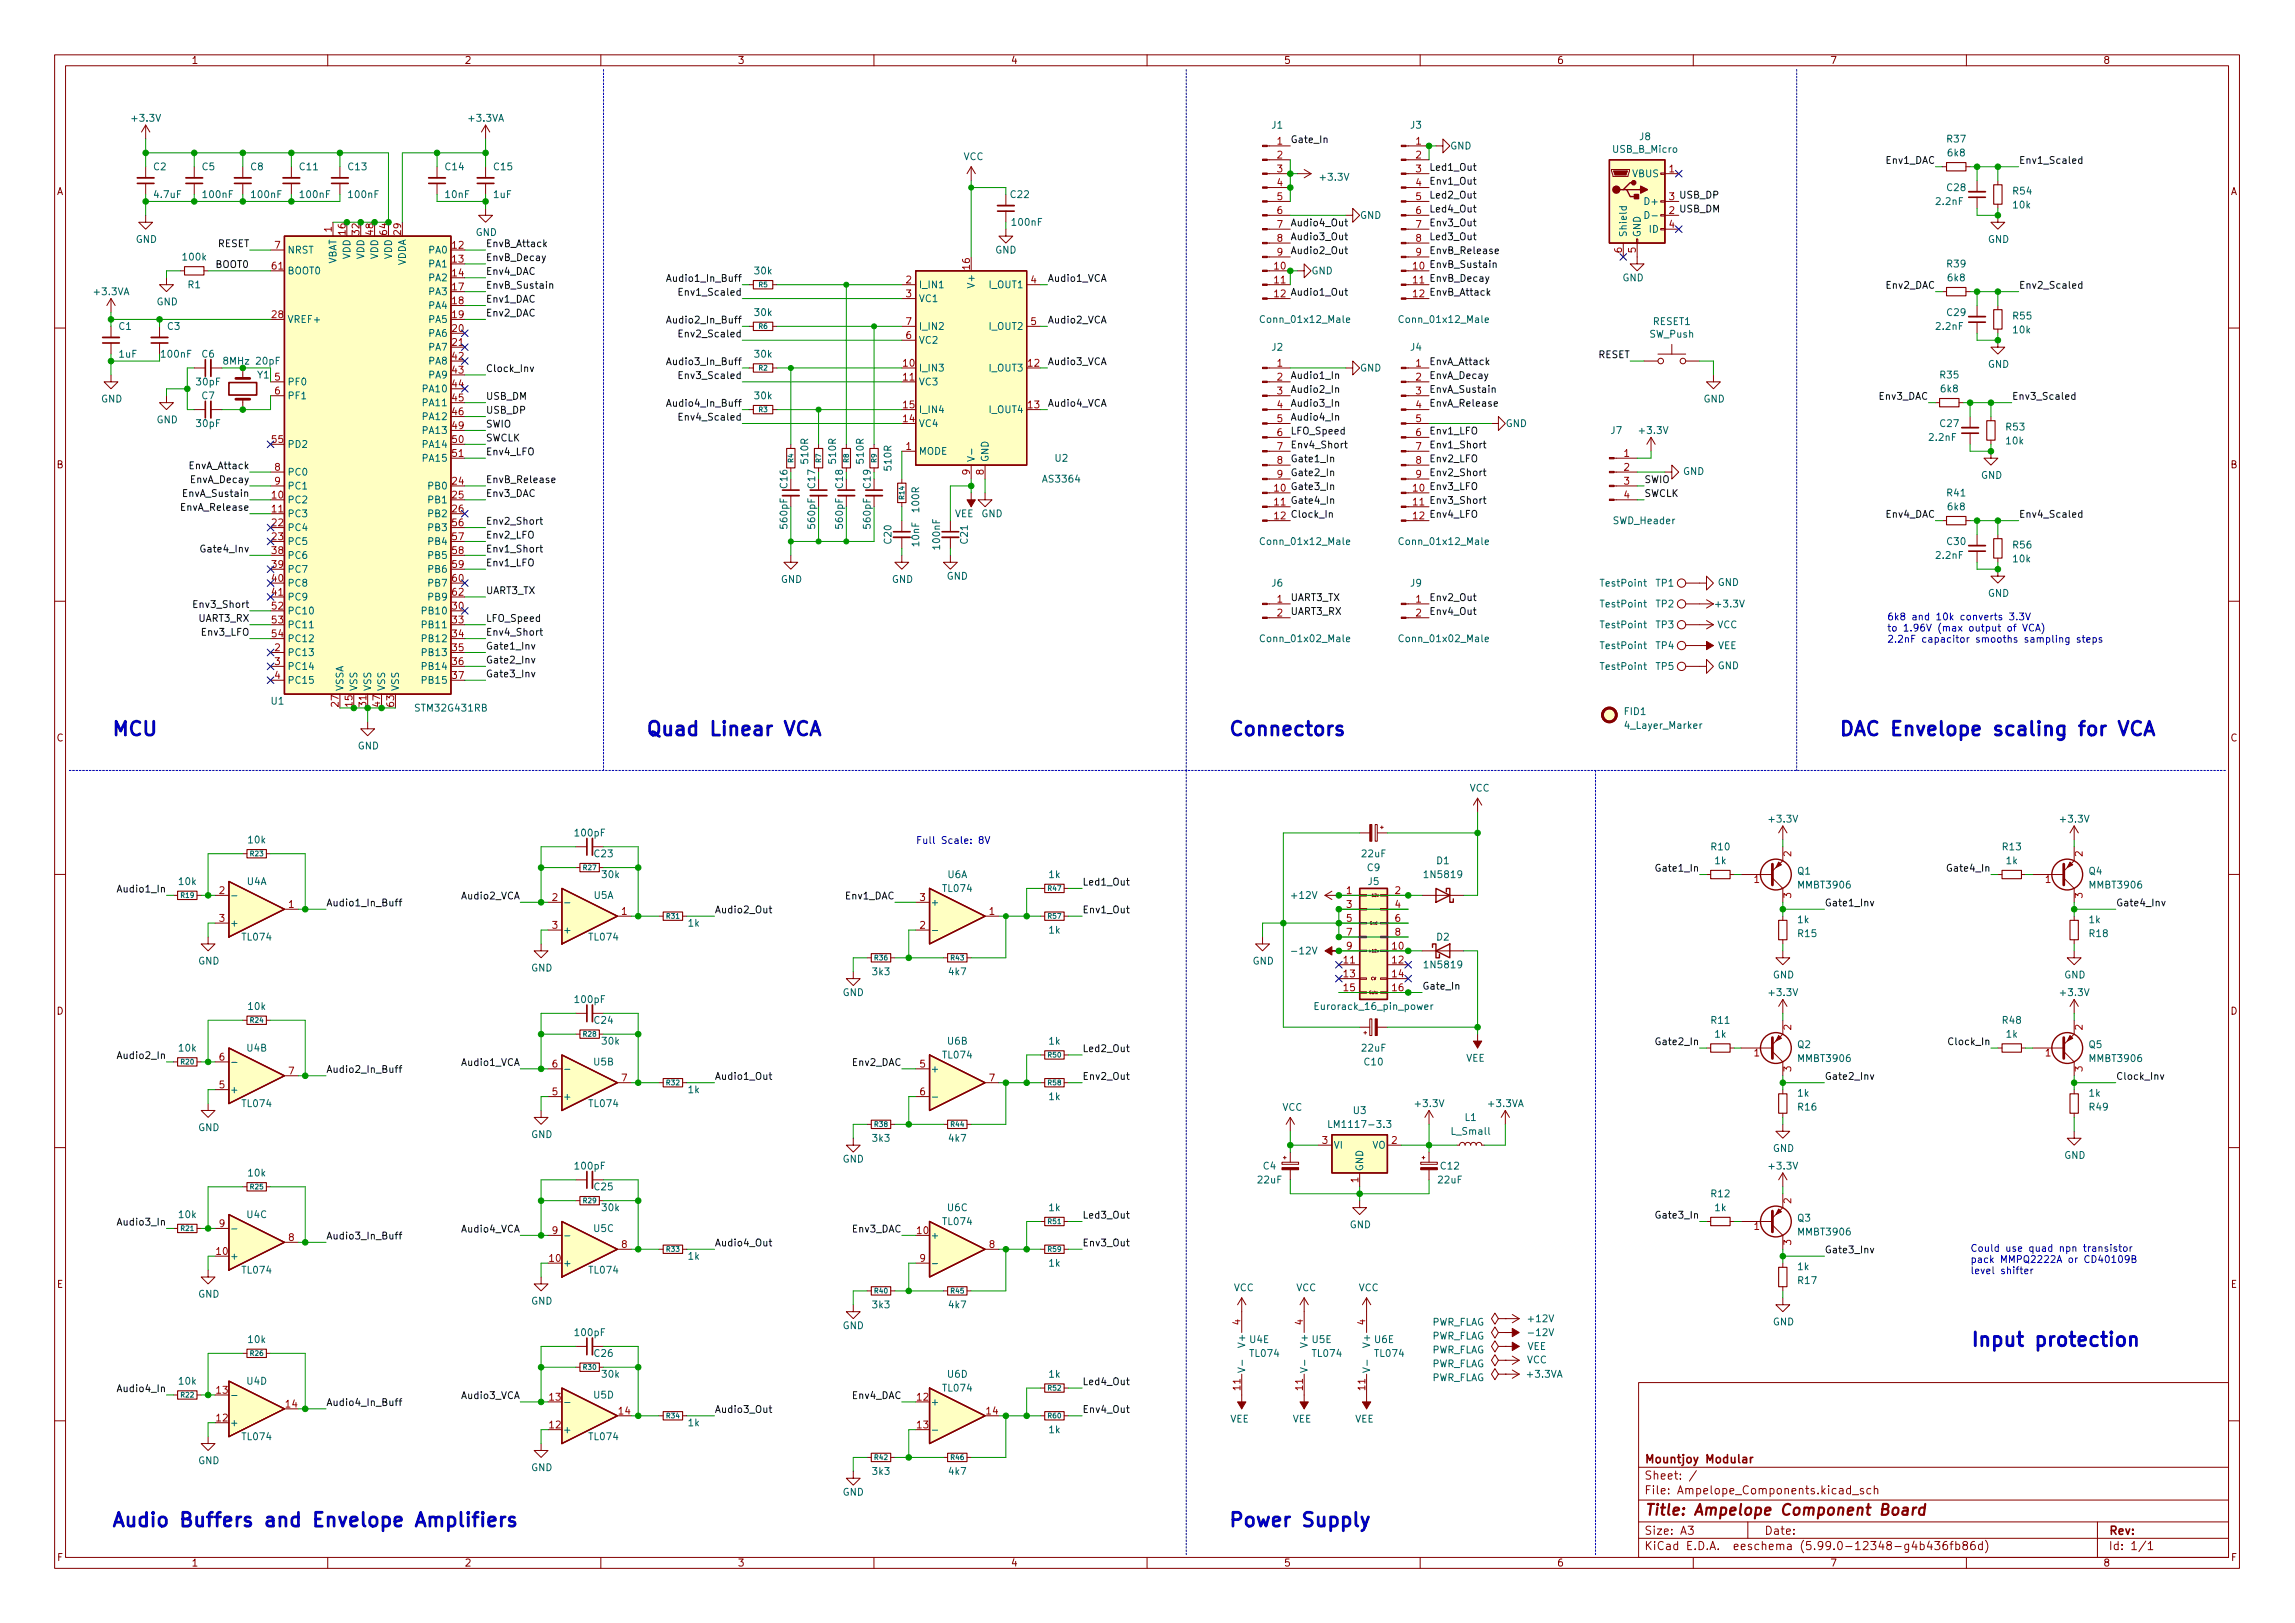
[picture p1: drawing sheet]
<svg xmlns="http://www.w3.org/2000/svg" width="420mm" height="297mm" viewBox="0 0 420 297" stroke-linecap="round" stroke-linejoin="round" font-family="sans-serif">
<defs><g id="words">
<g font-size="3.5" fill="#0000c2">
<text x="20.3" y="134.7">MCU</text>
<text x="118.1" y="134.7">Quad Linear VCA</text>
<text x="224.8" y="134.7">Connectors</text>
<text x="336.5" y="134.7">DAC Envelope scaling for VCA</text>
<text x="360.7" y="246.4">Input protection</text>
<text x="20.3" y="279.4">Audio Buffers and Envelope Amplifiers</text>
<text x="224.8" y="279.4">Power Supply</text>
</g>
<text font-size="2.8" fill="#840000" x="301" y="277.3">Title: Ampelope Component Board</text>
<g font-size="2.1" fill="#840000">
<text x="301" y="267.8">Mountjoy Modular</text>
<text x="301" y="273.5">File: Ampelope_Components.kicad_sch</text>
<text x="301" y="270.8">Sheet: /</text>
<text x="301" y="280.9">Size: A3</text>
<text x="323" y="280.9">Date:</text>
<text x="386" y="280.9">Rev:</text>
<text x="301" y="283.7">KiCad E.D.A. eeschema (5.99.0-12348-g4b436fb86d)</text>
<text x="386" y="283.7">Id: 1/1</text>
</g>
<g font-size="1.8" fill="#840000">
<text x="35" y="11.7">1</text>
<text x="85" y="11.7">2</text>
<text x="135" y="11.7">3</text>
<text x="185" y="11.7">4</text>
<text x="235" y="11.7">5</text>
<text x="285" y="11.7">6</text>
<text x="335" y="11.7">7</text>
<text x="385" y="11.7">8</text>
<text x="10.3" y="35.7">A</text>
<text x="408.3" y="35.7">A</text>
<text x="10.3" y="85.7">B</text>
<text x="408.3" y="85.7">B</text>
<text x="10.3" y="135.7">C</text>
<text x="408.3" y="135.7">C</text>
<text x="10.3" y="185.7">D</text>
<text x="408.3" y="185.7">D</text>
<text x="10.4" y="235.7">E</text>
<text x="408.4" y="235.7">E</text>
<text x="10.4" y="285.7">F</text>
<text x="35" y="286.7">1</text>
<text x="85" y="286.7">2</text>
<text x="135" y="286.7">3</text>
<text x="185" y="286.7">4</text>
<text x="235" y="286.7">5</text>
<text x="285" y="286.7">6</text>
<text x="335" y="286.7">7</text>
<text x="385" y="286.7">8</text>
<text x="408.4" y="285.7">F</text>
</g>
<g font-size="1.8" fill="#006464">
<text x="24.3" y="22.3">+3.3V</text>
<text x="85.9" y="22.3">+3.3VA</text>
<text x="232.8" y="23.5">J1</text>
<text x="258.2" y="23.5">J3</text>
<text x="176.4" y="29.3">VCC</text>
<text x="265.5" y="27.3">GND</text>
<text x="295.3" y="28">USB_B_Micro</text>
<text x="300.2" y="25.6">J8</text>
<text x="356.5" y="26.1">R37</text>
<text x="356.7" y="28.6">6k8</text>
<text x="28.1" y="31.2">C2</text>
<text x="37" y="31.2">C5</text>
<text x="45.9" y="31.2">C8</text>
<text x="54.9" y="31.2">C11</text>
<text x="63.8" y="31.2">C13</text>
<text x="81.6" y="31.2">C14</text>
<text x="90.5" y="31.2">C15</text>
<text x="241.9" y="33.1">+3.3V</text>
<text x="298.9" y="32.4">VBUS</text>
<text x="356.5" y="35">C28</text>
<text x="368.6" y="35.6">R54</text>
<text x="28.3" y="36.2">4.7uF</text>
<text x="37.3" y="36.2">100nF</text>
<text x="46.2" y="36.2">100nF</text>
<text x="55.1" y="36.2">100nF</text>
<text x="64" y="36.2">100nF</text>
<text x="81.6" y="36.2">10nF</text>
<text x="90.4" y="36.2">1uF</text>
<text x="185.1" y="36.2">C22</text>
<text x="185.4" y="41.3">100nF</text>
<text x="249" y="40">GND</text>
<text x="301.5" y="37.5">D+</text>
<text x="354.6" y="37.5">2.2nF</text>
<text x="368.6" y="38.1">10k</text>
<text x="24.8" y="44.4">GND</text>
<text x="33.6" y="47.7">100k</text>
<text x="52.6" y="46.4">NRST</text>
<text x="64.1" y="47.5" transform="rotate(-90 64.1 47.5)">VDD</text>
<text x="66.7" y="47.5" transform="rotate(-90 66.7 47.5)">VDD</text>
<text x="69.2" y="47.5" transform="rotate(-90 69.2 47.5)">VDD</text>
<text x="71.8" y="47.5" transform="rotate(-90 71.8 47.5)">VDD</text>
<text x="78.6" y="46.4">PA0</text>
<text x="87.1" y="43.2">GND</text>
<text x="182.2" y="46.4">GND</text>
<text x="297.8" y="43.5" transform="rotate(-90 297.8 43.5)">Shield</text>
<text x="300.4" y="43.5" transform="rotate(-90 300.4 43.5)">GND</text>
<text x="302" y="42.6">ID</text>
<text x="363.9" y="44.4">GND</text>
<text x="34.4" y="52.7">R1</text>
<text x="52.6" y="50.2">BOOT0</text>
<text x="61.6" y="48.5" transform="rotate(-90 61.6 48.5)">VBAT</text>
<text x="74.3" y="48.7" transform="rotate(-90 74.3 48.7)">VDDA</text>
<text x="78.6" y="48.9">PA1</text>
<text x="78.6" y="51.5">PA2</text>
<text x="138.2" y="50.2">30k</text>
<text x="168.1" y="52.7">I_IN1</text>
<text x="178.4" y="52.3" transform="rotate(-90 178.4 52.3)">V+</text>
<text x="181.3" y="52.7">I_OUT1</text>
<text x="240.1" y="50.2">GND</text>
<text x="297" y="51.5">GND</text>
<text x="356.5" y="48.9">R39</text>
<text x="356.7" y="51.5">6k8</text>
<text x="17.3" y="54">+3.3VA</text>
<text x="28.6" y="55.9">GND</text>
<text x="52.6" y="59.1">VREF+</text>
<text x="78.6" y="54">PA3</text>
<text x="78.6" y="56.6">PA4</text>
<text x="78.6" y="59.1">PA5</text>
<text x="138.2" y="57.8">30k</text>
<text x="168.1" y="55.3">VC1</text>
<text x="231.2" y="59.1">Conn_01x12_Male</text>
<text x="256.6" y="59.1">Conn_01x12_Male</text>
<text x="302.6" y="59.5">RESET1</text>
<text x="356.5" y="57.8">C29</text>
<text x="368.6" y="58.5">R55</text>
<text x="21.8" y="60.4">C1</text>
<text x="21.8" y="65.4">1uF</text>
<text x="29.7" y="65.4">100nF</text>
<text x="30.7" y="60.4">C3</text>
<text x="37" y="65.4">C6</text>
<text x="78.6" y="61.6">PA6</text>
<text x="78.6" y="64.2">PA7</text>
<text x="138.2" y="65.4">30k</text>
<text x="168.1" y="62.9">VC2</text>
<text x="168.1" y="60.4">I_IN2</text>
<text x="181.3" y="60.4">I_OUT2</text>
<text x="232.8" y="64.2">J2</text>
<text x="258.2" y="64.2">J4</text>
<text x="302" y="61.8">SW_Push</text>
<text x="354.6" y="60.4">2.2nF</text>
<text x="368.6" y="61">10k</text>
<text x="36" y="70.5">30pF</text>
<text x="41.4" y="66.7">8MHz 20pF</text>
<text x="47.1" y="69.3">Y1</text>
<text x="52.6" y="70.5">PF0</text>
<text x="77.6" y="71.8">PA10</text>
<text x="78.6" y="66.7">PA8</text>
<text x="78.6" y="69.3">PA9</text>
<text x="168.1" y="68">I_IN3</text>
<text x="168.1" y="70.5">VC3</text>
<text x="181.3" y="68">I_OUT3</text>
<text x="249" y="68">GND</text>
<text x="355.2" y="69.3">R35</text>
<text x="355.4" y="71.8">6k8</text>
<text x="363.9" y="67.3">GND</text>
<text x="18.5" y="73.6">GND</text>
<text x="28.6" y="77.5">GND</text>
<text x="37" y="73.1">C7</text>
<text x="52.6" y="73.1">PF1</text>
<text x="77.6" y="74.3">PA11</text>
<text x="77.6" y="76.9">PA12</text>
<text x="138.2" y="73.1">30k</text>
<text x="168.1" y="75.6">I_IN4</text>
<text x="181.3" y="75.6">I_OUT4</text>
<text x="311.9" y="73.6">GND</text>
<text x="36" y="78.1">30pF</text>
<text x="52.6" y="82">PD2</text>
<text x="77.6" y="79.4">PA13</text>
<text x="77.6" y="82">PA14</text>
<text x="168.1" y="83.2">MODE</text>
<text x="168.1" y="78.1">VC4</text>
<text x="275.6" y="78.1">GND</text>
<text x="294.9" y="79.4">J7</text>
<text x="300.3" y="79.4">+3.3V</text>
<text x="353.3" y="80.7">2.2nF</text>
<text x="355.2" y="78.1">C27</text>
<text x="367.3" y="78.8">R53</text>
<text x="367.4" y="81.3">10k</text>
<text x="52.6" y="87">PC0</text>
<text x="52.6" y="89.6">PC1</text>
<text x="77.6" y="84.5">PA15</text>
<text x="78.6" y="89.6">PB0</text>
<text x="148" y="84.7" transform="rotate(-90 148 84.7)">510R</text>
<text x="153" y="84.7" transform="rotate(-90 153 84.7)">510R</text>
<text x="158.1" y="84.7" transform="rotate(-90 158.1 84.7)">510R</text>
<text x="163.2" y="86" transform="rotate(-90 163.2 86)">510R</text>
<text x="181" y="84.6" transform="rotate(-90 181 84.6)">GND</text>
<text x="191.1" y="88.3">AS3364</text>
<text x="193.2" y="84.5">U2</text>
<text x="308.1" y="86.9">GND</text>
<text x="362.7" y="87.6">GND</text>
<text x="52.6" y="92.1">PC2</text>
<text x="52.6" y="94.7">PC3</text>
<text x="78.6" y="92.1">PB1</text>
<text x="78.6" y="94.7">PB2</text>
<text x="168.3" y="93.6" transform="rotate(-90 168.3 93.6)">100R</text>
<text x="174.8" y="94.7">VEE</text>
<text x="179.6" y="94.7">GND</text>
<text x="295.4" y="95.9">SWD_Header</text>
<text x="356.5" y="90.8">R41</text>
<text x="356.7" y="93.4">6k8</text>
<text x="52.6" y="97.2">PC4</text>
<text x="52.6" y="99.7">PC5</text>
<text x="78.6" y="97.2">PB3</text>
<text x="78.6" y="99.7">PB4</text>
<text x="144.1" y="96.6" transform="rotate(-90 144.1 96.6)">560pF</text>
<text x="149.2" y="96.6" transform="rotate(-90 149.2 96.6)">560pF</text>
<text x="154.3" y="96.6" transform="rotate(-90 154.3 96.6)">560pF</text>
<text x="159.4" y="96.6" transform="rotate(-90 159.4 96.6)">560pF</text>
<text x="163.2" y="99.4" transform="rotate(-90 163.2 99.4)">C20</text>
<text x="168.3" y="99.9" transform="rotate(-90 168.3 99.9)">10nF</text>
<text x="172.1" y="100.4" transform="rotate(-90 172.1 100.4)">100nF</text>
<text x="177.2" y="99.4" transform="rotate(-90 177.2 99.4)">C21</text>
<text x="231.2" y="99.7">Conn_01x12_Male</text>
<text x="256.6" y="99.7">Conn_01x12_Male</text>
<text x="356.5" y="99.7">C30</text>
<text x="368.6" y="100.4">R56</text>
<text x="52.6" y="102.3">PC6</text>
<text x="52.6" y="104.8">PC7</text>
<text x="52.6" y="107.4">PC8</text>
<text x="78.6" y="102.3">PB5</text>
<text x="78.6" y="104.8">PB6</text>
<text x="78.6" y="107.4">PB7</text>
<text x="142.9" y="106.7">GND</text>
<text x="163.3" y="106.7">GND</text>
<text x="173.3" y="106.1">GND</text>
<text x="232.8" y="107.4">J6</text>
<text x="258.2" y="107.4">J9</text>
<text x="293.2" y="107.4">TestPoint</text>
<text x="303.2" y="107.4">TP1</text>
<text x="314.4" y="107.2">GND</text>
<text x="354.6" y="102.3">2.2nF</text>
<text x="368.6" y="102.9">10k</text>
<text x="52.6" y="109.9">PC9</text>
<text x="52.6" y="112.4">PC10</text>
<text x="77.6" y="112.4">PB10</text>
<text x="78.6" y="109.9">PB9</text>
<text x="293.2" y="111.2">TestPoint</text>
<text x="303.2" y="111.2">TP2</text>
<text x="314.3" y="111.2">+3.3V</text>
<text x="363.9" y="109.2">GND</text>
<text x="52.6" y="115">PC11</text>
<text x="52.6" y="117.5">PC12</text>
<text x="77.6" y="115">PB11</text>
<text x="77.6" y="117.5">PB12</text>
<text x="231.2" y="117.5">Conn_01x02_Male</text>
<text x="256.6" y="117.5">Conn_01x02_Male</text>
<text x="293.2" y="115">TestPoint</text>
<text x="293.2" y="118.8">TestPoint</text>
<text x="303.2" y="115">TP3</text>
<text x="303.2" y="118.8">TP4</text>
<text x="314.4" y="115">VCC</text>
<text x="314.5" y="118.8">VEE</text>
<text x="52.6" y="120.1">PC13</text>
<text x="52.6" y="122.6">PC14</text>
<text x="52.6" y="125.1">PC15</text>
<text x="77.6" y="120.1">PB13</text>
<text x="77.6" y="122.6">PB14</text>
<text x="77.6" y="125.1">PB15</text>
<text x="293.2" y="122.6">TestPoint</text>
<text x="303.2" y="122.6">TP5</text>
<text x="314.4" y="122.5">GND</text>
<text x="49.7" y="128.9">U1</text>
<text x="62.9" y="126.5" transform="rotate(-90 62.9 126.5)">VSSA</text>
<text x="65.4" y="126.5" transform="rotate(-90 65.4 126.5)">VSS</text>
<text x="67.9" y="126.5" transform="rotate(-90 67.9 126.5)">VSS</text>
<text x="70.5" y="126.5" transform="rotate(-90 70.5 126.5)">VSS</text>
<text x="73" y="126.5" transform="rotate(-90 73 126.5)">VSS</text>
<text x="76.3" y="130.2">STM32G431RB</text>
<text x="297.4" y="130.8">FID1</text>
<text x="65.5" y="137.1">GND</text>
<text x="297.8" y="133.4">4_Layer_Marker</text>
<text x="269" y="144.9">VCC</text>
<text x="45.5" y="154.3">10k</text>
<text x="105.4" y="153.1">100pF</text>
<text x="313.3" y="155.6">R10</text>
<text x="324.1" y="150.5">+3.3V</text>
<text x="366.7" y="155.6">R13</text>
<text x="377.4" y="150.5">+3.3V</text>
<text x="32.8" y="162">10k</text>
<text x="45.2" y="162">U4A</text>
<text x="108.9" y="156.9">C23</text>
<text x="110.3" y="160.7">30k</text>
<text x="173.5" y="160.7">U6A</text>
<text x="192.1" y="160.7">1k</text>
<text x="249.4" y="156.9">22uF</text>
<text x="250.3" y="159.4">C9</text>
<text x="250.5" y="162">J5</text>
<text x="261.1" y="160.7">1N5819</text>
<text x="263" y="158.2">D1</text>
<text x="314" y="158.2">1k</text>
<text x="329.1" y="160.1">Q1</text>
<text x="367.3" y="158.2">1k</text>
<text x="382.4" y="160.1">Q4</text>
<text x="108.7" y="164.5">U5A</text>
<text x="170.3" y="165.8">+</text>
<text x="172.7" y="163.2">TL074</text>
<text x="236.6" y="164.5">+12V</text>
<text x="329.4" y="162.6">MMBT3906</text>
<text x="382.7" y="162.6">MMBT3906</text>
<text x="42" y="169.6">+</text>
<text x="44.4" y="172.1">TL074</text>
<text x="103" y="170.9">+</text>
<text x="107.9" y="172.1">TL074</text>
<text x="126" y="169.6">1k</text>
<text x="192.1" y="170.9">1k</text>
<text x="263" y="172.1">D2</text>
<text x="329.1" y="168.9">1k</text>
<text x="329.2" y="171.5">R15</text>
<text x="382.5" y="168.9">1k</text>
<text x="382.6" y="171.5">R18</text>
<text x="36.3" y="176.5">GND</text>
<text x="97.2" y="177.8">GND</text>
<text x="159.8" y="178.5">3k3</text>
<text x="173.8" y="178.5">4k7</text>
<text x="229.3" y="176.5">GND</text>
<text x="236.8" y="174.7">-12V</text>
<text x="261.1" y="177.2">1N5819</text>
<text x="324.6" y="179.1">GND</text>
<text x="377.9" y="179.1">GND</text>
<text x="45.5" y="184.8">10k</text>
<text x="105.4" y="183.6">100pF</text>
<text x="154.2" y="182.3">GND</text>
<text x="241.2" y="184.8">Eurorack_16_pin_power</text>
<text x="324.1" y="182.3">+3.3V</text>
<text x="377.4" y="182.3">+3.3V</text>
<text x="108.9" y="187.4">C24</text>
<text x="110.3" y="191.2">30k</text>
<text x="173.5" y="191.2">U6B</text>
<text x="192.1" y="191.2">1k</text>
<text x="313.3" y="187.4">R11</text>
<text x="314" y="189.9">1k</text>
<text x="329.1" y="191.8">Q2</text>
<text x="366.7" y="187.4">R48</text>
<text x="367.3" y="189.9">1k</text>
<text x="382.4" y="191.8">Q5</text>
<text x="32.8" y="192.4">10k</text>
<text x="45.2" y="192.4">U4B</text>
<text x="108.7" y="195">U5B</text>
<text x="170.3" y="196.3">+</text>
<text x="172.7" y="193.7">TL074</text>
<text x="249.4" y="192.4">22uF</text>
<text x="249.8" y="195">C10</text>
<text x="268.4" y="194.3">VEE</text>
<text x="329.4" y="194.3">MMBT3906</text>
<text x="382.7" y="194.3">MMBT3906</text>
<text x="42" y="200.1">+</text>
<text x="44.4" y="202.6">TL074</text>
<text x="103" y="201.3">+</text>
<text x="107.9" y="202.6">TL074</text>
<text x="126" y="200.1">1k</text>
<text x="192.1" y="201.3">1k</text>
<text x="234.7" y="203.3">VCC</text>
<text x="247.8" y="203.9">U3</text>
<text x="259.3" y="202.6">+3.3V</text>
<text x="272.6" y="202.6">+3.3VA</text>
<text x="329.1" y="200.7">1k</text>
<text x="329.2" y="203.2">R16</text>
<text x="382.5" y="200.7">1k</text>
<text x="382.6" y="203.2">R49</text>
<text x="36.3" y="207">GND</text>
<text x="97.2" y="208.3">GND</text>
<text x="159.8" y="209">3k3</text>
<text x="173.8" y="209">4k7</text>
<text x="244.2" y="206.4">LM1117-3.3</text>
<text x="265.8" y="207.7">L_Small</text>
<text x="268.2" y="205.1">L1</text>
<text x="45.5" y="215.3">10k</text>
<text x="105.4" y="214">100pF</text>
<text x="154.2" y="212.8">GND</text>
<text x="231.3" y="214">C4</text>
<text x="244.1" y="210.2">VI</text>
<text x="249.6" y="214.4" transform="rotate(-90 249.6 214.4)">GND</text>
<text x="251.2" y="210.2">VO</text>
<text x="263.8" y="214">C12</text>
<text x="324.1" y="214">+3.3V</text>
<text x="324.6" y="210.8">GND</text>
<text x="377.9" y="212.1">GND</text>
<text x="108.9" y="217.8">C25</text>
<text x="110.3" y="221.7">30k</text>
<text x="173.5" y="221.7">U6C</text>
<text x="192.1" y="221.7">1k</text>
<text x="230.3" y="216.6">22uF</text>
<text x="263.4" y="216.6">22uF</text>
<text x="313.3" y="219.1">R12</text>
<text x="314" y="221.7">1k</text>
<text x="32.8" y="222.9">10k</text>
<text x="45.2" y="222.9">U4C</text>
<text x="108.7" y="225.5">U5C</text>
<text x="170.3" y="226.7">+</text>
<text x="172.7" y="224.2">TL074</text>
<text x="247.1" y="224.8">GND</text>
<text x="329.1" y="223.6">Q3</text>
<text x="329.4" y="226.1">MMBT3906</text>
<text x="42" y="230.5">+</text>
<text x="44.4" y="233.1">TL074</text>
<text x="103" y="231.8">+</text>
<text x="107.9" y="233.1">TL074</text>
<text x="126" y="230.5">1k</text>
<text x="192.1" y="231.8">1k</text>
<text x="329.1" y="232.4">1k</text>
<text x="36.3" y="237.5">GND</text>
<text x="97.2" y="238.7">GND</text>
<text x="159.8" y="239.4">3k3</text>
<text x="173.8" y="239.4">4k7</text>
<text x="225.8" y="236.3">VCC</text>
<text x="237.3" y="236.3">VCC</text>
<text x="248.7" y="236.3">VCC</text>
<text x="329.2" y="235">R17</text>
<text x="45.5" y="245.8">10k</text>
<text x="105.4" y="244.5">100pF</text>
<text x="154.2" y="243.2">GND</text>
<text x="228.8" y="245.8">U4E</text>
<text x="240.2" y="245.8">U5E</text>
<text x="251.7" y="245.8">U6E</text>
<text x="262" y="242.6">PWR_FLAG</text>
<text x="262" y="245.1">PWR_FLAG</text>
<text x="279.9" y="242">+12V</text>
<text x="280.2" y="244.5">-12V</text>
<text x="324.6" y="242.6">GND</text>
<text x="108.9" y="248.3">C26</text>
<text x="228" y="246.2" transform="rotate(-90 228 246.2)">V+</text>
<text x="228.9" y="248.3">TL074</text>
<text x="239.4" y="246.2" transform="rotate(-90 239.4 246.2)">V+</text>
<text x="240.4" y="248.3">TL074</text>
<text x="250.8" y="246.2" transform="rotate(-90 250.8 246.2)">V+</text>
<text x="251.8" y="248.3">TL074</text>
<text x="262" y="250.2">PWR_FLAG</text>
<text x="262" y="247.7">PWR_FLAG</text>
<text x="279.5" y="249.5">VCC</text>
<text x="279.6" y="247">VEE</text>
<text x="32.8" y="253.4">10k</text>
<text x="45.2" y="253.4">U4D</text>
<text x="108.7" y="255.9">U5D</text>
<text x="110.3" y="252.1">30k</text>
<text x="170.3" y="257.2">+</text>
<text x="172.7" y="254.7">TL074</text>
<text x="173.5" y="252.1">U6D</text>
<text x="192.1" y="252.1">1k</text>
<text x="262" y="252.8">PWR_FLAG</text>
<text x="279.7" y="252.1">+3.3VA</text>
<text x="42" y="261">+</text>
<text x="44.4" y="263.6">TL074</text>
<text x="103" y="262.3">+</text>
<text x="107.9" y="263.6">TL074</text>
<text x="126" y="261">1k</text>
<text x="192.1" y="262.3">1k</text>
<text x="225.2" y="260.3">VEE</text>
<text x="236.6" y="260.3">VEE</text>
<text x="248" y="260.3">VEE</text>
<text x="36.3" y="268">GND</text>
<text x="97.2" y="269.2">GND</text>
<text x="159.8" y="269.9">3k3</text>
<text x="173.8" y="269.9">4k7</text>
<text x="154.2" y="273.7">GND</text>
</g>
<g font-size="1.8" fill="#a90000">
<text x="233.8" y="26.5">1</text>
<text x="233.8" y="29">2</text>
<text x="259.2" y="26.5">1</text>
<text x="259.2" y="29">2</text>
<text x="233.8" y="31.5">3</text>
<text x="233.8" y="34.1">4</text>
<text x="259.2" y="31.5">3</text>
<text x="259.2" y="34.1">4</text>
<text x="305.6" y="31.5">1</text>
<text x="233.8" y="36.6">5</text>
<text x="233.8" y="39.2">6</text>
<text x="233.8" y="41.7">7</text>
<text x="259.2" y="36.6">5</text>
<text x="259.2" y="39.2">6</text>
<text x="259.2" y="41.7">7</text>
<text x="305.6" y="41.7">4</text>
<text x="50.3" y="45.5">7</text>
<text x="60.7" y="42.4" transform="rotate(-90 60.7 42.4)">1</text>
<text x="63.2" y="42.9" transform="rotate(-90 63.2 42.9)">16</text>
<text x="65.8" y="42.9" transform="rotate(-90 65.8 42.9)">32</text>
<text x="68.3" y="42.9" transform="rotate(-90 68.3 42.9)">48</text>
<text x="70.9" y="42.9" transform="rotate(-90 70.9 42.9)">64</text>
<text x="73.4" y="42.9" transform="rotate(-90 73.4 42.9)">29</text>
<text x="82.8" y="45.5">12</text>
<text x="233.8" y="44.2">8</text>
<text x="233.8" y="46.8">9</text>
<text x="259.2" y="44.2">8</text>
<text x="259.2" y="46.8">9</text>
<text x="296.9" y="46.2" transform="rotate(-90 296.9 46.2)">6</text>
<text x="299.5" y="46.2" transform="rotate(-90 299.5 46.2)">5</text>
<text x="49.8" y="49.3">61</text>
<text x="82.8" y="48">13</text>
<text x="82.8" y="50.6">14</text>
<text x="82.8" y="53.1">17</text>
<text x="165.9" y="51.9">2</text>
<text x="177.5" y="49.3" transform="rotate(-90 177.5 49.3)">16</text>
<text x="188.7" y="51.9">4</text>
<text x="233.3" y="49.3">10</text>
<text x="233.3" y="51.9">11</text>
<text x="49.8" y="58.2">28</text>
<text x="82.8" y="55.7">18</text>
<text x="82.8" y="58.2">19</text>
<text x="165.9" y="54.4">3</text>
<text x="165.9" y="59.5">7</text>
<text x="188.7" y="59.5">5</text>
<text x="82.8" y="60.7">20</text>
<text x="82.8" y="63.3">21</text>
<text x="82.8" y="65.8">42</text>
<text x="165.9" y="62">6</text>
<text x="50.3" y="69.6">5</text>
<text x="82.8" y="68.4">43</text>
<text x="82.8" y="70.9">44</text>
<text x="165.4" y="67.1">10</text>
<text x="165.4" y="69.6">11</text>
<text x="188.2" y="67.1">12</text>
<text x="233.8" y="67.1">1</text>
<text x="233.8" y="69.6">2</text>
<text x="259.2" y="67.1">1</text>
<text x="259.2" y="69.6">2</text>
<text x="50.3" y="72.2">6</text>
<text x="82.8" y="73.4">45</text>
<text x="82.8" y="76">46</text>
<text x="165.4" y="77.3">14</text>
<text x="165.4" y="74.7">15</text>
<text x="188.2" y="74.7">13</text>
<text x="233.8" y="72.2">3</text>
<text x="233.8" y="74.7">4</text>
<text x="233.8" y="77.3">5</text>
<text x="259.2" y="72.2">3</text>
<text x="259.2" y="74.7">4</text>
<text x="259.2" y="77.3">5</text>
<text x="49.8" y="81.1">55</text>
<text x="82.8" y="78.5">49</text>
<text x="82.8" y="81.1">50</text>
<text x="82.8" y="83.6">51</text>
<text x="165.9" y="82.3">1</text>
<text x="233.8" y="79.8">6</text>
<text x="233.8" y="82.3">7</text>
<text x="259.2" y="79.8">6</text>
<text x="259.2" y="82.3">7</text>
<text x="297.3" y="83.6">1</text>
<text x="50.3" y="86.1">8</text>
<text x="50.3" y="88.7">9</text>
<text x="82.8" y="88.7">24</text>
<text x="177.5" y="86.9" transform="rotate(-90 177.5 86.9)">9</text>
<text x="180.1" y="86.9" transform="rotate(-90 180.1 86.9)">8</text>
<text x="233.8" y="84.9">8</text>
<text x="233.8" y="87.4">9</text>
<text x="259.2" y="84.9">8</text>
<text x="259.2" y="87.4">9</text>
<text x="297.3" y="86.1">2</text>
<text x="297.3" y="88.7">3</text>
<text x="49.8" y="91.2">10</text>
<text x="49.8" y="93.8">11</text>
<text x="82.8" y="91.2">25</text>
<text x="82.8" y="93.8">26</text>
<text x="297.3" y="91.2">4</text>
<text x="49.8" y="96.3">22</text>
<text x="49.8" y="98.8">23</text>
<text x="49.8" y="101.4">38</text>
<text x="82.8" y="96.3">56</text>
<text x="82.8" y="98.8">57</text>
<text x="82.8" y="101.4">58</text>
<text x="49.8" y="103.9">39</text>
<text x="49.8" y="106.5">40</text>
<text x="82.8" y="103.9">59</text>
<text x="82.8" y="106.5">60</text>
<text x="49.8" y="109">41</text>
<text x="49.8" y="111.5">52</text>
<text x="82.8" y="111.5">30</text>
<text x="82.8" y="109">62</text>
<text x="233.8" y="110.3">1</text>
<text x="233.8" y="112.8">2</text>
<text x="259.2" y="110.3">1</text>
<text x="259.2" y="112.8">2</text>
<text x="49.8" y="114.1">53</text>
<text x="49.8" y="116.6">54</text>
<text x="50.3" y="119.2">2</text>
<text x="82.8" y="114.1">33</text>
<text x="82.8" y="116.6">34</text>
<text x="82.8" y="119.2">35</text>
<text x="50.3" y="121.7">3</text>
<text x="50.3" y="124.2">4</text>
<text x="82.8" y="121.7">36</text>
<text x="82.8" y="124.2">37</text>
<text x="62" y="129.3" transform="rotate(-90 62 129.3)">27</text>
<text x="64.5" y="129.3" transform="rotate(-90 64.5 129.3)">15</text>
<text x="67.1" y="129.3" transform="rotate(-90 67.1 129.3)">31</text>
<text x="69.6" y="129.3" transform="rotate(-90 69.6 129.3)">47</text>
<text x="72.1" y="129.3" transform="rotate(-90 72.1 129.3)">63</text>
<text x="321.1" y="161.6">1</text>
<text x="327.9" y="156.7" transform="rotate(-90 327.9 156.7)">2</text>
<text x="374.5" y="161.6">1</text>
<text x="381.3" y="156.7" transform="rotate(-90 381.3 156.7)">2</text>
<text x="40.1" y="163.6">2</text>
<text x="52.8" y="166.2">1</text>
<text x="101.1" y="164.9">2</text>
<text x="113.8" y="167.4">1</text>
<text x="168.4" y="164.9">3</text>
<text x="181.1" y="167.4">1</text>
<text x="246.5" y="163.6">1</text>
<text x="246.5" y="166.2">3</text>
<text x="255.4" y="163.6">2</text>
<text x="255.4" y="166.2">4</text>
<text x="327.9" y="164.4" transform="rotate(-90 327.9 164.4)">3</text>
<text x="381.3" y="164.4" transform="rotate(-90 381.3 164.4)">3</text>
<text x="40.1" y="168.7">3</text>
<text x="101.1" y="170">3</text>
<text x="168.4" y="170">2</text>
<text x="246.5" y="168.7">5</text>
<text x="246.5" y="171.2">7</text>
<text x="246.5" y="173.8">9</text>
<text x="254.9" y="173.8">10</text>
<text x="255.4" y="168.7">6</text>
<text x="255.4" y="171.2">8</text>
<text x="246" y="176.3">11</text>
<text x="246" y="178.9">13</text>
<text x="254.9" y="176.3">12</text>
<text x="254.9" y="178.9">14</text>
<text x="246" y="181.4">15</text>
<text x="254.9" y="181.4">16</text>
<text x="327.9" y="188.5" transform="rotate(-90 327.9 188.5)">2</text>
<text x="381.3" y="188.5" transform="rotate(-90 381.3 188.5)">2</text>
<text x="40.1" y="194.1">6</text>
<text x="52.8" y="196.6">7</text>
<text x="101.1" y="195.4">6</text>
<text x="113.8" y="197.9">7</text>
<text x="168.4" y="195.4">5</text>
<text x="181.1" y="197.9">7</text>
<text x="321.1" y="193.3">1</text>
<text x="327.9" y="196.1" transform="rotate(-90 327.9 196.1)">3</text>
<text x="374.5" y="193.3">1</text>
<text x="381.3" y="196.1" transform="rotate(-90 381.3 196.1)">3</text>
<text x="40.1" y="199.2">5</text>
<text x="101.1" y="200.4">5</text>
<text x="168.4" y="200.4">6</text>
<text x="242.1" y="209.3">3</text>
<text x="254.8" y="209.3">2</text>
<text x="248.7" y="216.4" transform="rotate(-90 248.7 216.4)">1</text>
<text x="327.9" y="220.2" transform="rotate(-90 327.9 220.2)">2</text>
<text x="40.1" y="224.6">9</text>
<text x="52.8" y="227.1">8</text>
<text x="101.1" y="225.8">9</text>
<text x="167.9" y="225.8">10</text>
<text x="321.1" y="225.1">1</text>
<text x="327.9" y="227.9" transform="rotate(-90 327.9 227.9)">3</text>
<text x="39.7" y="229.7">10</text>
<text x="100.6" y="230.9">10</text>
<text x="113.8" y="228.4">8</text>
<text x="168.4" y="230.9">9</text>
<text x="181.1" y="228.4">8</text>
<text x="227.1" y="242.5" transform="rotate(-90 227.1 242.5)">4</text>
<text x="238.5" y="242.5" transform="rotate(-90 238.5 242.5)">4</text>
<text x="249.9" y="242.5" transform="rotate(-90 249.9 242.5)">4</text>
<text x="39.7" y="255.1">13</text>
<text x="52.4" y="257.6">14</text>
<text x="100.6" y="256.3">13</text>
<text x="167.9" y="256.3">12</text>
<text x="227.1" y="254.4" transform="rotate(-90 227.1 254.4)">11</text>
<text x="238.5" y="254.4" transform="rotate(-90 238.5 254.4)">11</text>
<text x="249.9" y="254.4" transform="rotate(-90 249.9 254.4)">11</text>
<text x="39.7" y="260.1">12</text>
<text x="100.6" y="261.4">12</text>
<text x="113.3" y="258.9">14</text>
<text x="167.9" y="261.4">13</text>
<text x="180.6" y="258.9">14</text>
</g>
<g font-size="1.8" fill="#0f0f0f">
<text x="236.2" y="26.2">Gate_In</text>
<text x="345.3" y="30">Env1_DAC</text>
<text x="369.6" y="30">Env1_Scaled</text>
<text x="261.6" y="31.2">Led1_Out</text>
<text x="261.6" y="33.8">Env1_Out</text>
<text x="236.2" y="41.4">Audio4_Out</text>
<text x="261.6" y="36.3">Led2_Out</text>
<text x="261.6" y="38.9">Led4_Out</text>
<text x="261.6" y="41.4">Env3_Out</text>
<text x="305.6" y="39.2">2 USB_DM</text>
<text x="305.6" y="36.6">3 USB_DP</text>
<text x="39.8" y="45.2">RESET</text>
<text x="88.9" y="45.2">EnvB_Attack</text>
<text x="88.9" y="47.8">EnvB_Decay</text>
<text x="236.2" y="43.9">Audio3_Out</text>
<text x="236.2" y="46.5">Audio2_Out</text>
<text x="261.6" y="43.9">Led3_Out</text>
<text x="261.6" y="46.5">EnvB_Release</text>
<text x="39.4" y="49">BOOT0</text>
<text x="88.9" y="50.3">Env4_DAC</text>
<text x="88.9" y="52.8">EnvB_Sustain</text>
<text x="122.8" y="51.6">Audio1_In_Buff</text>
<text x="191.8" y="51.6">Audio1_VCA</text>
<text x="258.7" y="49.3">10 EnvB_Sustain</text>
<text x="258.7" y="51.9">11 EnvB_Decay</text>
<text x="345.3" y="52.8">Env2_DAC</text>
<text x="369.6" y="52.8">Env2_Scaled</text>
<text x="88.9" y="57.9">Env2_DAC</text>
<text x="88.9" y="55.4">Env1_DAC</text>
<text x="122.8" y="59.2">Audio2_In_Buff</text>
<text x="125" y="54.1">Env1_Scaled</text>
<text x="191.8" y="59.2">Audio2_VCA</text>
<text x="233.3" y="54.4">12 Audio1_Out</text>
<text x="258.7" y="54.4">12 EnvB_Attack</text>
<text x="125" y="61.7">Env2_Scaled</text>
<text x="292.6" y="65.5">RESET</text>
<text x="88.9" y="68.1">Clock_Inv</text>
<text x="122.8" y="66.8">Audio3_In_Buff</text>
<text x="125" y="69.3">Env3_Scaled</text>
<text x="191.8" y="66.8">Audio3_VCA</text>
<text x="236.2" y="69.3">Audio1_In</text>
<text x="236.2" y="71.9">Audio2_In</text>
<text x="261.6" y="66.8">EnvA_Attack</text>
<text x="261.6" y="69.3">EnvA_Decay</text>
<text x="261.6" y="71.9">EnvA_Sustain</text>
<text x="88.9" y="73.2">USB_DM</text>
<text x="88.9" y="75.7">USB_DP</text>
<text x="122.8" y="74.4">Audio4_In_Buff</text>
<text x="125" y="77">Env4_Scaled</text>
<text x="191.8" y="74.4">Audio4_VCA</text>
<text x="236.2" y="74.4">Audio3_In</text>
<text x="236.2" y="77">Audio4_In</text>
<text x="261.6" y="74.4">EnvA_Release</text>
<text x="344" y="73.2">Env3_DAC</text>
<text x="368.3" y="73.2">Env3_Scaled</text>
<text x="88.9" y="83.3">Env4_LFO</text>
<text x="88.9" y="78.2">SWIO</text>
<text x="88.9" y="80.8">SWCLK</text>
<text x="236.2" y="79.5">LFO_Speed</text>
<text x="236.2" y="82">Env4_Short</text>
<text x="261.6" y="79.5">Env1_LFO</text>
<text x="261.6" y="82">Env1_Short</text>
<text x="34.8" y="85.9">EnvA_Attack</text>
<text x="35" y="88.4">EnvA_Decay</text>
<text x="88.9" y="88.4">EnvB_Release</text>
<text x="233.3" y="90">10 Gate3_In</text>
<text x="236.2" y="84.6">Gate1_In</text>
<text x="236.2" y="87.1">Gate2_In</text>
<text x="258.7" y="90">10 Env3_LFO</text>
<text x="261.6" y="84.6">Env2_LFO</text>
<text x="261.6" y="87.1">Env2_Short</text>
<text x="301" y="88.4">SWIO</text>
<text x="33.5" y="93.5">EnvA_Release</text>
<text x="33.8" y="90.9">EnvA_Sustain</text>
<text x="88.9" y="90.9">Env3_DAC</text>
<text x="233.3" y="92.5">11 Gate4_In</text>
<text x="233.3" y="95">12 Clock_In</text>
<text x="258.7" y="92.5">11 Env3_Short</text>
<text x="258.7" y="95">12 Env4_LFO</text>
<text x="301" y="90.9">SWCLK</text>
<text x="345.3" y="94.7">Env4_DAC</text>
<text x="369.6" y="94.7">Env4_Scaled</text>
<text x="37.3" y="101.1">Gate4_Inv</text>
<text x="88.9" y="96">Env2_Short</text>
<text x="88.9" y="101.1">Env1_Short</text>
<text x="88.9" y="98.6">Env2_LFO</text>
<text x="88.9" y="103.6">Env1_LFO</text>
<text x="35.9" y="111.3">Env3_Short</text>
<text x="36.4" y="113.8">UART3_RX</text>
<text x="88.9" y="108.7">UART3_TX</text>
<text x="88.9" y="113.8">LFO_Speed</text>
<text x="236.2" y="110">UART3_TX</text>
<text x="236.2" y="112.5">UART3_RX</text>
<text x="261.6" y="110">Env2_Out</text>
<text x="261.6" y="112.5">Env4_Out</text>
<text x="37" y="116.3">Env3_LFO</text>
<text x="88.9" y="118.9">Gate1_Inv</text>
<text x="88.9" y="116.3">Env4_Short</text>
<text x="88.9" y="121.4">Gate2_Inv</text>
<text x="88.9" y="124">Gate3_Inv</text>
<text x="303.7" y="159.5">Gate1_In</text>
<text x="357" y="159.5">Gate4_In</text>
<text x="21.9" y="163.3">Audio1_In</text>
<text x="59.7" y="165.9">Audio1_In_Buff</text>
<text x="84.5" y="164.6">Audio2_VCA</text>
<text x="130.8" y="167.1">Audio2_Out</text>
<text x="154.8" y="164.6">Env1_DAC</text>
<text x="198.1" y="167.1">Env1_Out</text>
<text x="198.1" y="162.1">Led1_Out</text>
<text x="334" y="165.9">Gate1_Inv</text>
<text x="387.3" y="165.9">Gate4_Inv</text>
<text x="260.3" y="181.1">Gate_In</text>
<text x="303.7" y="191.3">Gate2_In</text>
<text x="357.1" y="191.3">Clock_In</text>
<text x="21.9" y="193.8">Audio2_In</text>
<text x="59.7" y="196.3">Audio2_In_Buff</text>
<text x="84.5" y="195.1">Audio1_VCA</text>
<text x="130.8" y="197.6">Audio1_Out</text>
<text x="156.1" y="195.1">Env2_DAC</text>
<text x="198.1" y="197.6">Env2_Out</text>
<text x="198.1" y="192.5">Led2_Out</text>
<text x="334" y="197.6">Gate2_Inv</text>
<text x="387.3" y="197.6">Clock_Inv</text>
<text x="21.9" y="224.3">Audio3_In</text>
<text x="59.7" y="226.8">Audio3_In_Buff</text>
<text x="84.5" y="225.6">Audio4_VCA</text>
<text x="156.1" y="225.6">Env3_DAC</text>
<text x="198.1" y="223">Led3_Out</text>
<text x="303.7" y="223">Gate3_In</text>
<text x="130.8" y="228.1">Audio4_Out</text>
<text x="198.1" y="228.1">Env3_Out</text>
<text x="334" y="229.4">Gate3_Inv</text>
<text x="21.9" y="254.8">Audio4_In</text>
<text x="59.7" y="257.3">Audio4_In_Buff</text>
<text x="84.5" y="256">Audio3_VCA</text>
<text x="156.1" y="256">Env4_DAC</text>
<text x="198.1" y="253.5">Led4_Out</text>
<text x="130.8" y="258.6">Audio3_Out</text>
<text x="198.1" y="258.6">Env4_Out</text>
</g>
<g font-size="1.8" fill="#009600">
<text x="144.1" y="89.3" transform="rotate(-90 144.1 89.3)">C16</text>
<text x="149.2" y="89.3" transform="rotate(-90 149.2 89.3)">C17</text>
<text x="154.3" y="89.3" transform="rotate(-90 154.3 89.3)">C18</text>
<text x="159.4" y="89.3" transform="rotate(-90 159.4 89.3)">C19</text>
</g>
<g font-size="1.8" fill="#0000c2">
<text x="345.4" y="113.5">6k8 and 10k converts 3.3V</text>
<text x="345.4" y="115.6">to 1.96V (max output of VCA)</text>
<text x="345.4" y="117.6">2.2nF capacitor smooths sampling steps</text>
<text x="167.6" y="154.4">Full Scale: 8V</text>
<text x="360.7" y="229.1">Could use quad npn transistor</text>
<text x="360.7" y="231.1">pack MMPQ2222A or CD40109B</text>
<text x="360.7" y="233.2">level shifter</text>
</g>
<g font-size="1.3" fill="#006464">
<text x="191.9" y="163">R47</text>
<text x="191.9" y="168.1">R57</text>
<text x="160.1" y="175.7">R36</text>
<text x="174.1" y="175.7">R43</text>
<text x="191.9" y="193.5">R50</text>
<text x="122" y="198.6">R32</text>
<text x="191.9" y="198.6">R58</text>
<text x="160.1" y="206.2">R38</text>
<text x="174.1" y="206.2">R44</text>
<text x="191.9" y="224">R51</text>
<text x="191.9" y="229.1">R59</text>
<text x="160.1" y="236.7">R40</text>
<text x="174.1" y="236.7">R45</text>
<text x="191.9" y="254.5">R52</text>
<text x="191.9" y="259.6">R60</text>
<text x="160.1" y="267.2">R42</text>
<text x="174.1" y="267.2">R46</text>
</g>
<g font-size="1.2" fill="#006464">
<text x="138.9" y="52.6">R5</text>
<text x="138.9" y="60.2">R6</text>
<text x="138.9" y="67.8">R2</text>
<text x="138.9" y="75.4">R3</text>
<text x="145.2" y="84.6" transform="rotate(-90 145.2 84.6)">R4</text>
<text x="150.3" y="84.6" transform="rotate(-90 150.3 84.6)">R7</text>
<text x="155.4" y="84.6" transform="rotate(-90 155.4 84.6)">R8</text>
<text x="160.5" y="84.6" transform="rotate(-90 160.5 84.6)">R9</text>
<text x="165.5" y="91.3" transform="rotate(-90 165.5 91.3)">R14</text>
<text x="45.9" y="156.7">R23</text>
<text x="106.8" y="159.2">R27</text>
<text x="33.2" y="164.3">R19</text>
<text x="122.1" y="168.1">R31</text>
<text x="45.9" y="187.2">R24</text>
<text x="106.8" y="189.7">R28</text>
<text x="33.2" y="194.8">R20</text>
<text x="45.9" y="217.7">R25</text>
<text x="106.8" y="220.2">R29</text>
<text x="33.2" y="225.3">R21</text>
<text x="122.1" y="229.1">R33</text>
<text x="45.9" y="248.1">R26</text>
<text x="106.8" y="250.7">R30</text>
<text x="33.2" y="255.8">R22</text>
<text x="122.1" y="259.6">R34</text>
</g>
<g font-size=".7" fill="#840000">
<text x="250.8" y="164.1">-12v</text>
<text x="250.8" y="169.2">Gnd</text>
<text x="250.7" y="174.3">+12v</text>
<text x="251" y="179.4">CV</text>
<text x="250.7" y="181.9">Gate</text>
</g>
</g></defs>
<g fill="none" stroke="#840000" stroke-width=".18">
<path d="M10 10h400v277h-400zM12 12h396v273h-396zM60 10v2M110 10v2M160 10v2M210 10v2M260 10v2M310 10v2M360 10v2M26.7 39.4v1.3h1.2l-1.2 1.2-1.3-1.2h1.3M26.7 22.9l-.8 1.3M26.7 22.9v2.5"/>
<path d="M26.7 30.5v2M26.7 33.6v2M26.7 22.9l.7 1.3M35.6 30.5v2M35.6 33.6v2M44.4 30.5v2M44.4 33.6v2M53.3 30.5v2M53.3 33.6v2M62.2 30.5v2M62.2 33.6v2M80 30.5v2"/>
<path d="M80 33.6v2M88.9 38.1v1.3h1.3l-1.3 1.3-1.3-1.3h1.3M88.9 22.9l-.8 1.3M88.9 22.9v2.5M88.9 30.5v2M88.9 33.6v2M88.9 22.9l.8 1.3M177.8 30.5l-.8 1.3M177.8 30.5v2.6M177.8 30.5l.8 1.3M184.1 35.6v2M184.1 38.6v2.1"/>
<path d="M232 39.4h4.2M232 36.9h4.2M232 34.3h4.2M232 31.8h4.2M232 29.2h4.2M232 26.7h4.2M237.5 31.8h2.5M238.8 31l1.2 .8M240 31.8l-1.2 .7M246.4 39.4h1.2v-1.3l1.3 1.3-1.3 1.3v-1.3M257.4 39.4h4.2M257.4 36.9h4.2"/>
<path d="M257.4 34.3h4.2M257.4 31.8h4.2M257.4 29.2h4.2M257.4 26.7h4.2M262.9 26.7h1.3v-1.3l1.2 1.3-1.2 1.3v-1.3M295 31h3.3v.3l-.2 1h-2.8zM304 39.3h.8v.2h-.8zM304 36.7h.8v.3h-.8zM304 31.7h.8v.2h-.8zM304.8 39.4h2.5M304.8 36.9h2.5M304.8 31.8h2.5"/>
<path d="M355.6 30.5h.8M359.9 30.5h.8M361.9 33.1v2M361.9 36.1v2M365.8 39.4v1.3h1.2l-1.2 1.2-1.3-1.2h1.3M365.8 33.1v.7M365.8 37.4v.7M20.3 54.6l-.7 1.3M20.3 54.6v2.6M20.3 59.7v2.1M20.3 54.6l.8 1.3M29.2 59.7v2.1"/>
<path d="M30.5 50.8v1.3h1.2l-1.2 1.3-1.3-1.3h1.3M33 49.6h.8M37.3 49.6h.8M49.5 49.6h2.6M49.5 45.8h2.6M61 40.7v2.5M137.2 52.1h.7M137.2 59.7h.7M141.5 52.1h.7M141.5 59.7h.7M165.1 54.6h2.5M165.1 52.1h2.5"/>
<path d="M165.1 59.7h2.5M184.1 41.9v1.3h1.3l-1.3 1.3-1.2-1.3h1.2M188 52.1h2.5M188 59.7h2.5M232 49.6h4.2M232 54.6h4.2M232 52.1h4.2M232 47h4.2M232 44.5h4.2M232 41.9h4.2M237.5 49.6h1.3v-1.3l1.2 1.3-1.2 1.2v-1.2M257.4 49.6h4.2"/>
<path d="M257.4 54.6h4.2M257.4 52.1h4.2M257.4 47h4.2M257.4 44.5h4.2M257.4 41.9h4.2M297.2 44.5v2.5M299.6 43.7h.2v.8h-.2zM299.7 44.5v3.8h1.3l-1.3 1.3-1.3-1.3h1.3M304 41.8h.8v.3h-.8zM304.8 41.9h2.5M355.6 53.4h.8M359.9 53.4h.8"/>
<path d="M361.9 55.9v2M361.9 59v2M365.8 55.9v.8M10 60h2M20.3 68.6v1.3h1.3l-1.3 1.3-1.3-1.3h1.3M20.3 62.8v2M29.2 62.8v2M30.5 72.4v1.3h1.2l-1.2 1.3-1.3-1.3h1.3M35.6 67.3h2M35.6 75h2M38.6 67.3h2M38.6 75h2"/>
<path d="M44.4 67.3v2M44.4 73.1v1.9M49.5 69.9h2.6M49.5 72.4h2.6M82.5 63.5h2.6M137.2 67.3h.7M137.2 75h.7M141.5 67.3h.7M141.5 75h.7M165.1 69.9h2.5M165.1 62.3h2.5M232 69.9h4.2"/>
<path d="M232 72.4h4.2M232 67.3h4.2M232 75h4.2M232 77.5h4.2M246.4 67.3h1.2v-1.2l1.3 1.2-1.3 1.3v-1.3M257.4 69.9h4.2M257.4 72.4h4.2M257.4 67.3h4.2M257.4 75h4.2M257.4 77.5h4.2M273 77.5h1.3v-1.3l1.3 1.3-1.3 1.3v-1.3M301 66.1h2.5"/>
<path d="M303.5 64.8h5.1M306.1 63v1.8M308.6 66.1h2.5M313.7 68.6v1.3h1.3l-1.3 1.3-1.3-1.3h1.3M354.3 73.7h.8M358.6 73.7h.8M360.7 76.2v2.1M360.7 79.3v2M364.5 76.2v.8M365.8 62.3v1.2h1.2l-1.2 1.3-1.3-1.3h1.3M365.8 60.2v.8M408 60h2"/>
<path d="M49.5 94h2.6M49.5 86.4h2.6M49.5 88.9h2.6M82.5 83.9h2.6M144.8 81.3v.8M144.8 90.7v2M149.9 81.3v.8M149.9 90.7v2M154.9 81.3v.8M154.9 90.7v2M160 81.3v.8M160 90.7v2"/>
<path d="M165.1 87.7v.7M165.1 92v.7M165.1 95.3v2M165.1 98.3v2.1M165.1 82.6h2.5M174 95.3v2M174 98.3v2.1M177.8 85.1v2.6M177.8 90.2v2.5M180.3 90.2v1.3h1.3l-1.3 1.2-1.2-1.2h1.2M180.3 85.1v2.6M232 95.3h4.2"/>
<path d="M232 92.7h4.2M232 90.2h4.2M232 87.7h4.2M232 85.1h4.2M232 82.6h4.2M232 80h4.2M257.4 95.3h4.2M257.4 92.7h4.2M257.4 90.2h4.2M257.4 87.7h4.2M257.4 85.1h4.2M257.4 82.6h4.2"/>
<path d="M257.4 80h4.2M295.5 83.9h4.2M295.5 86.4h4.2M295.5 88.9h4.2M295.5 91.5h4.2M302.3 80l-.8 1.3M302.3 80v2.6M302.3 80l.7 1.3M304.8 86.4h1.3v-1.3l1.2 1.3-1.2 1.3v-1.3M355.6 95.3h.8M359.9 95.3h.8M361.9 97.8v2.1"/>
<path d="M364.5 82.6v1.3h1.3l-1.3 1.2-1.3-1.2h1.3M364.5 80.6v.7M365.8 97.8v.8M10 110h2M49.5 119.4h2.6M49.5 109.3h2.6M144.8 101.6v1.3h1.2l-1.2 1.3-1.3-1.3h1.3M165.1 101.6v1.3h1.3l-1.3 1.3-1.3-1.3h1.3M174 101.6v1.3h1.3l-1.3 1.3-1.3-1.3h1.3M232 110.5h4.2M232 113.1h4.2M257.4 110.5h4.2"/>
<path d="M257.4 113.1h4.2M308.6 106.7h3.8v-1.3l1.3 1.3-1.3 1.3v-1.3M308.6 110.5h5.1M308.6 114.3h5.1M308.6 118.1h5.1M312.4 109.8l1.3 .7M312.4 113.6l1.3 .7M313.7 110.5l-1.3 .8M313.7 114.3l-1.3 .8M361.9 100.9v2M365.8 104.2v1.2h1.2l-1.2 1.3-1.3-1.3h1.3M365.8 102.1v.8"/>
<path d="M408 110h2M49.5 122h2.6M49.5 124.5h2.6M67.3 132.1v1.3h1.3l-1.3 1.3-1.3-1.3h1.3M67.3 127v2.6M308.6 122h3.8v-1.3l1.3 1.3-1.3 1.2v-1.2M44.4 156.2h.8M48.8 156.2h.7M105.4 158.8h.8M105.4 155h2M109.7 158.8h.8M248.9 152.4h1.9"/>
<path d="M251.8 150.9h.3v3.1h-.3zM252.1 152.4h1.9M252.7 151.4h.5M253 151.2v.5M270.5 146.1l-.8 1.3M270.5 146.1v2.5M270.5 146.1l.8 1.3M326.4 155v2.5l-1.9 1.9M326.4 151.2v2.5M326.4 151.2l-.8 1.2M326.4 151.2l.8 1.2M379.7 155v2.5l-1.9 1.9"/>
<path d="M379.7 151.2l-.7 1.2M379.7 151.2v2.5M379.7 151.2l.8 1.2M10 160h2M31.7 163.9h.8M36.1 163.9h.7M38.1 171.5v1.3h1.3l-1.3 1.2-1.3-1.2h1.3M39.4 163.9h2.5M39.4 168.9h2.5M52.1 166.4h2.5M99.1 172.8v1.2h1.2l-1.2 1.3-1.3-1.3h1.3M100.3 170.2h2.6"/>
<path d="M100.3 165.1h2.6M113 167.7h2.6M120.6 167.7h.8M125 167.7h.7M156.2 177.8v1.3h1.3l-1.3 1.3-1.3-1.3h1.3M158.7 175.3h.8M163.1 175.3h.7M167.6 170.2h2.6M167.6 165.1h2.6M172.7 175.3h.8M177 175.3h.8M180.3 167.7h2.6"/>
<path d="M190.5 167.7h.8M190.5 162.6h.8M194.8 167.7h.8M194.8 162.6h.8M231.1 171.5v1.3h1.3l-1.3 1.2-1.2-1.2h1.2M242.6 163.9h6.3M242.6 163.9l1.2 .7M243.8 163.1l-1.2 .8M245.1 166.4h3.8M245.1 168.9h3.8M245.1 174h3.8M245.1 176.6h3.8"/>
<path d="M245.1 179.1h3.8M245.1 171.5h3.8M248.9 179h1.3v.2h-1.3zM248.9 173.9h1.3v.3h-1.3zM248.9 171.4h1.3v.2h-1.3zM248.9 168.8h1.3v.3h-1.3zM248.9 166.3h1.3v.2h-1.3zM248.9 163.7h1.3v.3h-1.3zM252.1 163.8l.2 .3 .1-.3M252.7 179h1.3v.2h-1.3zM252.7 173.9h1.3v.3h-1.3zM252.7 171.4h1.3v.2h-1.3z"/>
<path d="M252.7 168.8h1.3v.3h-1.3zM252.7 166.3h1.3v.2h-1.3zM252.7 163.7h1.3v.3h-1.3zM254 166.4h3.8M254 163.9h3.8M254 168.9h3.8M254 174h3.8M254 176.6h3.8M254 179.1h3.8M254 171.5h3.8M260.3 163.9h7.7M260.3 174h7.7"/>
<path d="M312.4 160.1h.8M316.7 160.1h.8M318.8 160.1h5.7M324.5 160.7l1.9 1.9v2.5M326.4 174v1.3h1.3l-1.3 1.3-1.3-1.3h1.3M326.4 167.7v.7M326.4 172v.8M365.8 160.1h.7M370.1 160.1h.7M372.1 160.1h5.7M377.8 160.7l1.9 1.9v2.5M379.7 174v1.3h1.3l-1.3 1.3-1.2-1.3h1.2"/>
<path d="M379.7 167.7v.7M379.7 172v.8M408 160h2M31.7 194.3h.8M36.1 194.3h.7M39.4 199.4h2.5M39.4 194.3h2.5M44.4 186.7h.8M48.8 186.7h.7M52.1 196.9h2.5M100.3 195.6h2.6M105.4 189.3h.8"/>
<path d="M105.4 185.5h2M109.7 189.3h.8M113 198.2h2.6M120.6 198.2h.8M125 198.2h.7M167.6 195.6h2.6M180.3 198.2h2.6M190.5 198.2h.8M190.5 193.1h.8M194.8 198.2h.8M194.8 193.1h.8M245.1 181.6h3.8"/>
<path d="M248.9 181.5h1.3v.3h-1.3zM248.9 188h1.9M249.7 189h.5M249.9 188.8v.5M250.8 186.5h.4v3h-.4zM252.1 188h1.9M252.7 181.5h1.3v.3h-1.3zM254 181.6h3.8M270.5 189.3v2.5M312.4 191.8h.8M316.7 191.8h.8M318.8 191.8h5.7"/>
<path d="M324.5 192.4l1.9 1.9v2.6M326.4 186.7v2.6l-1.9 1.9M326.4 182.9v2.6M326.4 199.4v.8M326.4 182.9l-.8 1.3M326.4 182.9l.8 1.3M365.8 191.8h.7M370.1 191.8h.7M372.1 191.8h5.7M377.8 192.4l1.9 1.9v2.6M379.7 186.7v2.6l-1.9 1.9M379.7 182.9v2.6"/>
<path d="M379.7 199.4v.8M379.7 182.9l-.7 1.3M379.7 182.9l.8 1.3M10 210h2M38.1 202v1.2h1.3l-1.3 1.3-1.3-1.3h1.3M44.4 217.2h.8M48.8 217.2h.7M99.1 203.2v1.3h1.2l-1.2 1.3-1.3-1.3h1.3M100.3 200.7h2.6M105.4 219.7h.8M105.4 215.9h2M109.7 219.7h.8"/>
<path d="M156.2 208.3v1.3h-1.3l1.3 1.3 1.3-1.3h-1.3M158.7 205.8h.8M163.1 205.8h.7M167.6 200.7h2.6M172.7 205.8h.8M177 205.8h.8M234.7 212.7h3v.4h-3zM234.9 211.9h.6M235.2 211.6v.5M236.2 204.5v2.5M236.2 210.9v1.8M236.2 214.1v1.8"/>
<path d="M236.2 204.5l-.7 1.3M236.2 204.5l.8 1.3M241.3 209.6h2.5M248.9 219.7v1.3h1.3l-1.3 1.3-1.3-1.3h1.3M248.9 214.7v2.5M254 209.6h2.5M260.1 212.7h3v.4h-3zM260.3 211.9h.6M260.6 211.6v.5M261.6 203.2l-.7 1.3M261.6 203.2v2.6M261.6 210.9v1.8"/>
<path d="M261.6 214.1v1.8M261.6 203.2l.8 1.3M266.7 209.6h.5l.2-.4 .3-.1 .4 .1 .1 .4 .1-.3 .3-.2 .5 .1 .1 .4 .3-.4 .4-.1 .3 .2 .1 .3 .1-.4 .4-.1 .3 .1 .2 .4h.5M275.6 203.2l-.8 1.3M275.6 203.2v2.6M275.6 203.2l.8 1.3M326.4 218.5v2.5l-1.9 1.9M326.4 205.8v1.2h1.3l-1.3 1.3-1.3-1.3h1.3M326.4 203.7v.8M326.4 214.7v2.5M326.4 214.7l-.8 1.2M326.4 214.7l.8 1.2"/>
<path d="M379.7 207v1.3h1.3l-1.3 1.3-1.2-1.3h1.2M379.7 203.7v.8M408 210h2M31.7 224.8h.8M36.1 224.8h.7M38.1 232.4v1.3h1.3l-1.3 1.3-1.3-1.3h1.3M39.4 224.8h2.5M52.1 227.4h2.5M99.1 233.7v1.3h1.2l-1.2 1.3-1.3-1.3h1.3M100.3 226.1h2.6M113 228.6h2.6M120.6 228.6h.8"/>
<path d="M125 228.6h.7M156.2 238.8v1.3h-1.3l1.3 1.2 1.3-1.2h-1.3M158.7 236.3h.8M163.1 236.3h.7M167.6 231.2h2.6M172.7 236.3h.8M177 236.3h.8M180.3 228.6h2.6M190.5 228.6h.8M190.5 223.6h.8M194.8 228.6h.8M194.8 223.6h.8"/>
<path d="M227.3 237.5v6.4M227.3 237.5l-.7 1.3M227.3 237.5l.8 1.3M238.8 237.5l-.8 1.3M238.8 237.5v6.4M238.8 237.5l.7 1.3M250.2 237.5v6.4M250.2 237.5l-.8 1.3M250.2 237.5l.8 1.3M312.4 223.6h.8M316.7 223.6h.8M318.8 223.6h5.7"/>
<path d="M324.5 224.2l1.9 1.9v2.5M326.4 237.5v1.3h1.3l-1.3 1.3-1.3-1.3h1.3M326.4 231.2v.7M326.4 235.5v.8M31.7 255.3h.8M36.1 255.3h.7M44.4 247.7h.8M48.8 247.7h.7M105.4 246.4h2M105.4 250.2h.8M109.7 250.2h.8M120.6 259.1h.8"/>
<path d="M125 259.1h.7M190.5 259.1h.8M190.5 254h.8M194.8 259.1h.8M194.8 254h.8M227.3 251.5v6.3M238.8 251.5v6.3M250.2 251.5v6.3M274.3 249l-.6-1.1-.7 1.1 .7 1 .6-1h1.3M274.3 251.5l-.6-1-.7 1 .7 1 .6-1h1.3M274.3 241.3l-.6-1-.7 1 .7 1.1 .6-1.1h1.3M274.3 243.9l-.6-1-.7 1 .7 1 .6-1h1.3"/>
<path d="M274.3 246.4l-.6-1-.7 1 .7 1 .6-1h1.3M275.6 249h.1M275.6 251.5h.1M275.6 241.3h.1M275.6 243.9h.1M275.6 246.4h.1M275.6 246.4h2.5M275.6 241.3h2.5M275.6 251.5h2.5M275.6 249h2.5M276.9 240.6l1.2 .7M276.9 250.7l1.2 .8"/>
<path d="M276.9 248.2l1.2 .8M278.1 241.3l-1.2 .8M278.1 251.5l-1.2 .8M278.1 249l-1.2 .7M300 253h108v32h-108zM10 260h2M38.1 262.9v1.3h1.3l-1.3 1.3-1.3-1.3h1.3M99.1 264.2v1.3h1.2l-1.2 1.2-1.3-1.2h1.3M156.2 269.3v1.2h-1.3l1.3 1.3 1.3-1.3h-1.3M158.7 266.7h.8M163.1 266.7h.7M172.7 266.7h.8"/>
<path d="M177 266.7h.8M300 278.5h108M300 274.5h108M300 268.5h108M309.1 279.3h.9l-.5 .6 .4 .1v.7l-.2 .1h-.4l-.2-.1M310.6 269.1l-1.3 2M320 278.5v3M338.8 272.5l-.4-.1-.3 .3v.4l.1 .2h.6M338.8 271.9v1.5M339.1 273.6h1.2M341.1 272.5l-.3-.1-.2 .2v.2l.5 .2v.3h-.5M342.5 272.5l-.4-.1-.3 .3v.4l.1 .2h.6"/>
<path d="M343.1 272.6l.3-.2 .3 .1 .1 .9M343.1 271.9v1.5M384 278.5v6.5M408 260h2M60 285v2M110 285v2M160 285v2M210 285v2M260 285v2M300 281.5h108M310 285v2M351.6 282.7l.4-.1 .3 .3v.4l-.2 .2h-.5"/>
<path d="M353.2 282l-.3 1.1h.9M353.6 282.6v1M354.2 282.1h.9l-.5 .6 .5 .1v.7l-.2 .1h-.5l-.2-.1M356.4 282.1a.59 .59 0 0 0-.7 .7v.5l.2 .2 .4 .1 .2-.1 .1-.5-.2-.2-.4-.1-.3 .3M357 282.6h.6M357.6 282.1l-.4 .2v1.3M358.1 282.7l.4-.1 .3 .3v.4l-.2 .2h-.5M358.1 282.1v1.5M359.6 282.8l-.2-.3v-.2l.2-.2 .5 .1 .1 .2-.1 .2-.6 .2-.1 .2v.5l.2 .1h.3l.3-.3-.1-.4-.2-.1M360 285v2M361.5 282.1a.6 .6 0 0 0-.7 .7v.5l.1 .2 .5 .1 .2-.1v-.5l-.1-.2-.4-.1-.3 .3M362.9 282.7l-.4-.1-.3 .3v.4l.2 .2h.5"/>
<path d="M362.9 282.1v1.5M363.5 281.9a1.73 1.73 0 0 1 0 2.3M392.9 282l-1.3 2M393.3 282.5l.4-.4v1.5M393.3 283.6h.8"/>
<circle cx="304" cy="66.1" r=".51"/>
<circle cx="308.1" cy="66.1" r=".51"/>
<circle cx="307.8" cy="114.3" r=".76"/>
<circle cx="307.8" cy="118.1" r=".76"/>
<circle cx="307.8" cy="106.7" r=".76"/>
<circle cx="307.8" cy="110.5" r=".76"/>
<circle cx="307.8" cy="122" r=".76"/>
</g>
<path d="M348.5 276l.2-.1 .5 .1v1.2M349.3 276.4l-.7 .1a.4 .4 0 0 0-.3 .3 .4 .4 0 0 0 .2 .4l.7-.1M350.3 275.9l-.2 1.3M350.9 275.9l-.4 .1-.3 .3M352.4 276a.66 .66 0 0 0-1 .3l-.1 .6 .2 .2 .1 .1 .6-.1M352.5 275.2l-.3 2" fill="none" stroke="#840000" stroke-width=".4"/>
<g fill="none" stroke="#840000" stroke-width=".3">
<path d="M25.1 33.6h3.1M34 33.6h3.1M42.9 33.6h3.1M51.8 33.6h3.1M60.7 33.6h3.1M78.5 33.6h3M87.4 33.6h3M182.6 38.6h3.1M360.4 36.1h3.1M360.4 59h3.1M18.8 62.8h3M27.7 62.8h3"/>
<path d="M37.6 65.8v3.1M37.6 73.4v3.1M41.9 70h5.1v2.3h-5.1zM359.2 79.3h3M143.3 89.7h3M148.3 89.7h3.1M153.4 89.7h3.1M158.5 89.7h3M163.6 97.3h3M172.5 97.3h3M360.4 100.9h3.1M107.4 153.5v3"/>
<path d="M107.4 183.9v3.1M107.4 214.4v3.1M107.4 244.9v3M319.1 266.8h.6l.1 .9M319.8 267.1h-.5a.29 .29 0 0 0-.3 .3 .29 .29 0 0 0 .3 .3l.5-.1M320.5 266.7v1M320.9 266.7l-.3 .1-.1 .2"/>
</g>
<g fill="none" stroke="#840000" stroke-width=".33">
<path d="M25.1 32.5h3.1M34 32.5h3.1M42.9 32.5h3.1M51.8 32.5h3.1M60.7 32.5h3.1M78.5 32.5h3M87.4 32.5h3M182.6 37.6h3.1M360.4 35.1h3.1M360.4 57.9h3.1M18.8 61.8h3M27.7 61.8h3"/>
<path d="M38.6 65.8v3.1M38.6 73.4v3.1M359.2 78.3h3M143.3 90.7h3M148.3 90.7h3.1M153.4 90.7h3.1M158.5 90.7h3M163.6 98.3h3M172.5 98.3h3M360.4 99.9h3.1M108.5 153.5v3M108.5 183.9v3.1"/>
<path d="M108.5 214.4v3.1M108.5 244.9v3"/>
</g>
<g fill="#ffffc2" stroke="#ffffc2" stroke-width=".18">
<path d="M52.1 43.2h30.4v83.8h-30.4z"/>
<path d="M41.9 161.3l10.2 5.1-10.2 5.1z"/>
<path d="M102.9 193.1l10.1 5.1-10.1 5z"/>
<path d="M102.9 254l10.1 5.1-10.1 5.1z"/>
<path d="M102.9 223.6l10.1 5-10.1 5.1z"/>
<path d="M170.2 254l10.1 5.1-10.1 5.1z"/>
<path d="M170.2 223.6l10.1 5-10.1 5.1z"/>
<path d="M170.2 193.1l10.1 5.1-10.1 5z"/>
<path d="M170.2 162.6l10.1 5.1-10.1 5.1z"/>
<path d="M102.9 162.6l10.1 5.1-10.1 5.1z"/>
<path d="M248.9 162.6h5.1v20.3h-5.1z"/>
<path d="M243.8 207.7h10.2v7h-10.2z"/>
<path d="M41.9 252.8l10.2 5-10.2 5.1z"/>
<path d="M294.6 29.2h10.2v15.3h-10.2z"/>
<path d="M41.9 222.3l10.2 5.1-10.2 5z"/>
<path d="M167.6 49.6h20.4v35.5h-20.4z"/>
<path d="M41.9 191.8l10.2 5.1-10.2 5.1z"/>
<circle cx="294.6" cy="130.8" r="1.27"/>
</g>
<g fill="none" stroke="#840000" stroke-width=".51">
<path d="M43.2 73.1h2.5M43.2 69.3h2.5M324.5 158.2v3.8M377.8 158.2v3.8M324.5 189.9v3.8M377.8 189.9v3.8M324.5 221.7v3.8"/>
<circle cx="294.6" cy="130.8" r="1.27"/>
</g>
<g fill="none" stroke="#006464" stroke-width=".18">
<path d="M296.5 37.8h1.3M297 37.8l-.1 .4 .2 .2 .6-.1v-.5M301.2 38.7a.64 .64 0 0 1 .7 .6 .64 .64 0 0 1-.7 .7zM302.4 39.5h1M172 52.7h.7M246.5 58.6l.6-.1-.1-.3h-.3l-.2 .2 .1 .6h.4M271.9 58.6l.6-.1-.1-.3h-.3l-.2 .2 .1 .6h.4M51.2 65.4h-.6v1.3M177.1 83.6l1.3 .4-1.3 .4M177.9 82.2v1M246.5 99.2l.6-.1-.1-.2-.3-.1-.2 .2 .1 .6h.4M271.9 99.2l.6-.1-.1-.2-.3-.1-.2 .2 .1 .6h.4"/>
<path d="M56.6 114.9h.8M246.5 117l.6-.1-.1-.2-.3-.1-.2 .2 .1 .6h.4M271.9 117l.6-.1-.1-.2-.3-.1-.2 .2 .1 .6h.4M300.9 106.4h.5M300.9 110.3h.5M300.9 114.1h.5M300.9 117.9h.5M301.1 106v1.1l.3 .2M301.1 109.8v1.1l.3 .2M301.1 113.6v1.1l.3 .2M301.1 117.5v1l.3 .2M300.9 121.7h.5"/>
<path d="M301.1 121.3v1l.3 .2M311.6 132.5l-.4 .2M42.4 164h1M103.4 165.2h.9M170.7 170.3h1M42.4 194.4h1M103.4 195.7h.9M240.8 184.1h.4M241.4 183.5h-.6v1.3h.6M260.8 184.3l.6-.1v-.2l-.4-.1-.2 .2 .1 .6h.5M262 183.9v.9M262.3 183.9l-.3 .3"/>
<path d="M170.7 200.8h1M243.3 205.1v1.3h.6M253.8 205.1h.8l-.4 .5 .4 .1v.5l-.2 .2-.6-.2M272.6 206.4v1l.1 .2M42.4 224.9h1M103.4 226.2h.9M170.7 231.3h1M42.4 255.4h1M103.4 256.7h.9M226.6 250.3l1.3 .4-1.3 .5M227.4 248.9v1M238.1 250.3l1.2 .4-1.2 .5"/>
<path d="M238.9 248.9v1M249.5 250.3l1.3 .4-1.3 .5M250.3 248.9v1M170.7 261.7h1"/>
</g>
<g fill="none" stroke="#840000" stroke-width=".25">
<path d="M294.6 29.2h10.2v15.3h-10.2zM297.2 34.7h.6l.6 1.3h1.3M297.8 34.7h2.6M299.1 33.4h-.7l-1.2 1.3h-.7M52.1 43.2h30.4v83.8h-30.4zM167.6 49.6h20.4v35.5h-20.4zM41.9 161.3l10.2 5.1-10.2 5.1zM102.9 162.6l10.1 5.1-10.1 5.1zM170.2 162.6l10.1 5.1-10.1 5.1zM248.9 162.6h5.1v20.3h-5.1zM262.3 173.4v-.6h.6v2.5h.6v-.6M262.9 162.6l2.5 1.3-2.5 1.2z"/>
<path d="M262.9 174l2.5-1.2v2.5zM264.8 163.2v-.6h.6v2.5h.7v-.6M41.9 191.8l10.2 5.1-10.2 5.1zM102.9 193.1l10.1 5.1-10.1 5zM170.2 193.1l10.1 5.1-10.1 5zM243.8 207.7h10.2v7h-10.2zM41.9 222.3l10.2 5.1-10.2 5zM102.9 223.6l10.1 5-10.1 5.1zM170.2 223.6l10.1 5-10.1 5.1zM41.9 252.8l10.2 5-10.2 5.1zM102.9 254l10.1 5.1-10.1 5.1zM170.2 254l10.1 5.1-10.1 5.1z"/>
<circle cx="325.1" cy="160.1" r="2.82"/>
<circle cx="378.5" cy="160.1" r="2.82"/>
<circle cx="325.1" cy="191.8" r="2.82"/>
<circle cx="378.5" cy="191.8" r="2.82"/>
<circle cx="325.1" cy="223.6" r="2.82"/>
</g>
<g fill="#840000" stroke="#840000" stroke-width=".18">
<path d="M325.6 189.5l.5 .5-1 .5z"/>
<path d="M256.5 112.9h.9v.3h-.9z"/>
<path d="M256.5 110.4h.9v.3h-.9z"/>
<path d="M325.6 157.8l.5 .5-1 .5z"/>
<path d="M325.6 221.3l.5 .5-1 .5z"/>
<path d="M379 189.5l.5 .5-1 .5z"/>
<path d="M379 157.8l.5 .5-1 .5z"/>
<path d="M231.1 54.5h.9v.3h-.9z"/>
<path d="M231.1 52h.9v.2h-.9z"/>
<path d="M231.1 49.4h.9v.3h-.9z"/>
<path d="M231.1 46.9h.9v.3h-.9z"/>
<path d="M231.1 44.4h.9v.2h-.9z"/>
<path d="M231.1 41.8h.9v.3h-.9z"/>
<path d="M231.1 39.3h.9v.2h-.9z"/>
<path d="M231.1 36.7h.9v.3h-.9z"/>
<path d="M231.1 34.2h.9v.3h-.9z"/>
<path d="M231.1 31.7h.9v.2h-.9z"/>
<path d="M231.1 29.1h.9v.3h-.9z"/>
<path d="M231.1 26.6h.9v.2h-.9z"/>
<path d="M231.1 112.9h.9v.3h-.9z"/>
<path d="M231.1 110.4h.9v.3h-.9z"/>
<path d="M250.8 150.9h.4v3.1h-.4z"/>
<path d="M242.6 174l1.2-.7v.7h1.3h-1.3v.8z"/>
<path d="M234.7 213.7h3v.4h-3z"/>
<path d="M251.8 186.5h.3v3h-.3z"/>
<path d="M269.7 190.5h1.6l-.8 1.3z"/>
<path d="M260.1 213.7h3v.4h-3z"/>
<path d="M276.9 245.7l1.2 .7-1.2 .8z"/>
<path d="M256.5 95.2h.9v.2h-.9z"/>
<path d="M256.5 92.6h.9v.3h-.9z"/>
<path d="M256.5 90.1h.9v.2h-.9z"/>
<path d="M256.5 87.5h.9v.3h-.9z"/>
<path d="M256.5 85h.9v.3h-.9z"/>
<path d="M256.5 82.5h.9v.2h-.9z"/>
<path d="M256.5 79.9h.9v.3h-.9z"/>
<path d="M256.5 77.4h.9v.2h-.9z"/>
<path d="M256.5 74.8h.9v.3h-.9z"/>
<path d="M256.5 72.3h.9v.3h-.9z"/>
<path d="M256.5 69.8h.9v.2h-.9z"/>
<path d="M256.5 67.2h.9v.3h-.9z"/>
<path d="M231.1 95.2h.9v.2h-.9z"/>
<path d="M231.1 92.6h.9v.3h-.9z"/>
<path d="M231.1 90.1h.9v.2h-.9z"/>
<path d="M231.1 87.5h.9v.3h-.9z"/>
<path d="M231.1 85h.9v.3h-.9z"/>
<path d="M231.1 82.5h.9v.2h-.9z"/>
<path d="M231.1 79.9h.9v.3h-.9z"/>
<path d="M231.1 77.4h.9v.2h-.9z"/>
<path d="M231.1 74.8h.9v.3h-.9z"/>
<path d="M231.1 72.3h.9v.3h-.9z"/>
<path d="M231.1 69.8h.9v.2h-.9z"/>
<path d="M231.1 67.2h.9v.3h-.9z"/>
<path d="M275.6 243.9h1.3v-.8l1.2 .8-1.2 .7v-.7z"/>
<path d="M256.5 54.5h.9v.3h-.9z"/>
<path d="M256.5 52h.9v.2h-.9z"/>
<path d="M256.5 49.4h.9v.3h-.9z"/>
<path d="M256.5 46.9h.9v.3h-.9z"/>
<path d="M256.5 44.4h.9v.2h-.9z"/>
<path d="M256.5 41.8h.9v.3h-.9z"/>
<path d="M256.5 39.3h.9v.2h-.9z"/>
<path d="M256.5 36.7h.9v.3h-.9z"/>
<path d="M256.5 34.2h.9v.3h-.9z"/>
<path d="M256.5 31.7h.9v.2h-.9z"/>
<path d="M256.5 29.1h.9v.3h-.9z"/>
<path d="M256.5 26.6h.9v.2h-.9z"/>
<path d="M177 91.5h1.6l-.8 1.2z"/>
<path d="M295.4 31.3h2.5l-.2 .7h-2z"/>
<path d="M226.6 256.6h1.5l-.8 1.2z"/>
<path d="M238 256.6h1.5l-.7 1.2z"/>
<path d="M312.4 117.4l1.3 .7-1.3 .8z"/>
<path d="M249.4 256.6h1.6l-.8 1.2z"/>
<path d="M294.6 91.3h.9v.3h-.9z"/>
<path d="M294.6 88.8h.9v.3h-.9z"/>
<path d="M294.6 86.3h.9v.2h-.9z"/>
<path d="M294.6 83.7h.9v.3h-.9z"/>
</g>
<g fill="none" stroke="#840000" stroke-width=".2">
<path d="M356.4 29.8h3.5v1.5h-3.5zM365 33.8h1.5v3.6h-1.5zM33.8 48.8h3.5v1.5h-3.5zM137.9 59h3.6v1.5h-3.6zM137.9 51.3h3.6v1.6h-3.6zM356.4 52.6h3.5v1.5h-3.5zM365 56.7h1.5v3.5h-1.5zM137.9 66.6h3.6v1.5h-3.6zM137.9 74.2h3.6v1.5h-3.6zM355.1 72.9h3.5v1.6h-3.5zM363.7 77h1.6v3.6h-1.6zM144 82.1h1.5v3.5h-1.5z"/>
<path d="M149.1 82.1h1.5v3.5h-1.5zM154.2 82.1h1.5v3.5h-1.5zM159.3 82.1h1.5v3.5h-1.5zM164.3 88.4h1.6v3.6h-1.6zM356.4 94.5h3.5v1.5h-3.5zM365 98.6h1.5v3.5h-1.5zM45.2 155.5h3.6v1.5h-3.6zM106.2 158h3.5v1.5h-3.5zM313.2 159.3h3.5v1.5h-3.5zM366.5 159.3h3.6v1.5h-3.6zM32.5 163.1h3.6v1.5h-3.6zM121.4 166.9h3.6v1.5h-3.6z"/>
<path d="M159.5 174.5h3.6v1.6h-3.6zM173.5 174.5h3.5v1.6h-3.5zM191.3 161.8h3.5v1.6h-3.5zM191.3 166.9h3.5v1.5h-3.5zM325.6 168.4h1.6v3.6h-1.6zM379 168.4h1.5v3.6h-1.5zM32.5 193.6h3.6v1.5h-3.6zM45.2 186h3.6v1.5h-3.6zM106.2 188.5h3.5v1.5h-3.5zM121.4 197.4h3.6v1.5h-3.6zM191.3 192.3h3.5v1.5h-3.5zM191.3 197.4h3.5v1.5h-3.5z"/>
<path d="M313.2 191h3.5v1.6h-3.5zM366.5 191h3.6v1.6h-3.6zM45.2 216.4h3.6v1.6h-3.6zM106.2 219h3.5v1.5h-3.5zM159.5 205h3.6v1.5h-3.6zM173.5 205h3.5v1.5h-3.5zM325.6 200.2h1.6v3.5h-1.6zM379 200.2h1.5v3.5h-1.5zM32.5 224.1h3.6v1.5h-3.6zM121.4 227.9h3.6v1.5h-3.6zM159.5 235.5h3.6v1.5h-3.6zM173.5 235.5h3.5v1.5h-3.5z"/>
<path d="M191.3 222.8h3.5v1.5h-3.5zM191.3 227.9h3.5v1.5h-3.5zM313.2 222.8h3.5v1.5h-3.5zM325.6 231.9h1.6v3.6h-1.6zM32.5 254.5h3.6v1.6h-3.6zM45.2 246.9h3.6v1.5h-3.6zM106.2 249.5h3.5v1.5h-3.5zM121.4 258.4h3.6v1.5h-3.6zM191.3 253.3h3.5v1.5h-3.5zM191.3 258.4h3.5v1.5h-3.5zM159.5 266h3.6v1.5h-3.6zM173.5 266h3.5v1.5h-3.5z"/>
</g>
<g fill="#840000" stroke="#840000" stroke-width=".25">
<path d="M299.2 35.6h.8v.8h-.8z"/>
<path d="M300.4 34.1l1.2 .6-1.2 .6z"/>
<circle cx="295.9" cy="34.7" r=".63"/>
<circle cx="299.1" cy="33.4" r=".38"/>
</g>
<g fill="none" stroke="#0f0f0f" stroke-width=".18">
<path d="M269.7 30.3h.5M269.7 32.9h.5M269.7 35.4h.5M269.7 38h.5M269.9 29.9v1.1l.3 .2M269.9 32.5v1l.3 .2M269.9 35v1.1l.3 .2M269.9 37.5v1.1l.3 .2M381.1 29.1h-.3l-.3 .2 .2 .6h.4M381.1 28.6v1.3M99.7 44.7l.3 .5M99.9 46.8l-.5 1.2-.1 .1"/>
<path d="M100 44.3l-.4 .5M100.6 52.1l.2-.2 .3 .1 .1 .8M100.6 51.9v.9M122 51.5l.4-1.3 .5 1.3M122 59.1l.4-1.2 .5 1.2M122.1 51.1h.7M122.1 58.8h.7M124.3 53.4h.4M124.9 52.8h-.6v1.2h.6M135.2 50.7h.5M135.2 58.3h.5M135.7 50.2l-.3 .2v1.1"/>
<path d="M135.7 57.9l-.3 .1v1.1M246.2 40.5h.5M246.2 43h.5M246.2 45.6h.5M246.2 53.2h.5M246.4 40.1v1.1l.3 .1M246.4 42.6v1.1l.3 .2M246.4 45.2v1l.3 .2M246.4 52.8v1.1l.3 .1M269.7 40.5h.5M269.7 43h.5M269.9 40.1v1.1l.3 .1"/>
<path d="M269.9 42.6v1.1l.3 .2M272.4 53.6l.4 .4M272.6 50.7l-.4 1.1-.2 .1M272.8 53.2l-.5 .5M273.4 48.2l.2-.1 .3 .1v.8M273.4 48.1v.9M273.7 46l.6-.1v-.3h-.4l-.2 .2 .1 .6h.5M381.1 52l-.3-.1-.3 .3 .2 .5h.4M381.1 51.5v1.3M97.1 67.2l.3 .8 .3-.8M122 74.4l.4-1.3 .5 1.3M122 66.7l.4-1.2 .5 1.2"/>
<path d="M122.1 74h.7M122.1 66.4h.7M124.3 76.2h.4M124.3 68.6h.4M124.3 61h.4M124.9 75.6h-.6v1.3h.6M124.9 68h-.6v1.3h.6M124.9 60.4h-.6v1.3h.6M135.2 73.5h.5M135.2 65.9h.5M135.7 73.1l-.3 .2v1.1M135.7 65.5l-.3 .2v1"/>
<path d="M244.5 68.6l.2-.2 .3 .1 .1 .8M244.5 71.1l.2-.1h.3l.1 .8M244.5 73.6l.2-.1 .3 .1 .1 .8M244.5 76.2l.2-.1h.3l.1 .8M272.2 66.3l.4 .4M272.6 65.9l-.5 .5M273.2 71.1l.2-.1h.3v.8M273.6 73.9l.6-.1-.1-.2-.4-.1-.1 .2v.6h.5M379.9 72.3l-.4-.1-.2 .3 .1 .5h.5M379.9 71.8v1.3M98.8 95.1h.5M99 94.7v1.1l.3 .2"/>
<path d="M99 99.8v1.1l.3 .1M101 87.9l.6-.1v-.2l-.4-.1-.2 .2 .1 .6h.5M243.4 94l.2-.2 .3 .1v.8M243.6 83.8l.2-.1h.3l.1 .8M243.6 86.3l.2-.1 .3 .1 .1 .8M243.6 88.9l.2-.1h.3l.1 .8M243.6 91.4l.2-.1 .3 .1 .1 .7M246.2 81.1h.4M246.3 80.7v1.1l.3 .2M271.6 81.1h.4M271.6 86.2h.4M271.6 91.3h.4"/>
<path d="M271.7 80.7v1.1l.3 .2M271.7 85.8v1.1l.3 .2M271.7 90.9v1.1l.3 .1M381.1 93.9l-.3-.1-.3 .3 .2 .5h.4M381.1 93.4v1.3M97.3 118l.3 .8 .3-.8M98.8 100.2h.5M98.8 115.4h.5M99 115v1.1l.3 .2M269.7 109.1h.5M269.7 111.6h.5M269.9 108.7v1l.3 .2"/>
<path d="M269.9 111.2v1.1l.3 .2M97.3 120.5l.3 .9 .3-.9M97.3 123l.3 .9 .3-.9M72.3 165h.5M72.8 164.5l-.3 .2v1.1M73.1 165h.5M73.6 164.5l-.3 .2v1.1M140.8 166.2h.5M141 165.8v1.1l.3 .2M206.2 166.2h.5M206.2 161.1h.5M206.4 165.8v1.1l.3 .2"/>
<path d="M206.4 160.7v1.1l.3 .2M342.4 165l.3 .8 .3-.8M395.8 165l.3 .8 .3-.8M72.3 195.4h.5M72.8 195l-.3 .2v1.1M73.1 195.4h.5M73.6 195l-.3 .2v1.1M140.8 196.7h.5M141 196.3v1.1l.3 .2M206.2 196.7h.5M206.2 191.6h.5M206.4 196.3v1.1l.3 .2"/>
<path d="M206.4 191.2v1.1l.3 .2M342.4 196.7l.3 .9 .3-.9M395.5 196.7l.3 .9 .3-.9M72.3 225.9h.5M72.8 225.5l-.3 .2v1.1M73.1 225.9h.5M73.6 225.5l-.3 .2v1.1M140.8 227.2h.5M141 226.8v1.1l.3 .1M206.2 222.1h.5M206.2 227.2h.5M206.4 221.7v1.1l.3 .2"/>
<path d="M206.4 226.8v1.1l.3 .1M342.4 228.5l.3 .8 .3-.8M72.3 256.4h.5M72.8 256l-.3 .2v1M73.1 256.4h.5M73.6 256l-.3 .2v1M140.8 257.7h.5M141 257.2v1.1l.3 .2M206.2 257.7h.5M206.2 252.6h.5M206.4 252.2v1.1l.3 .1M206.4 257.2v1.1l.3 .2"/>
</g>
<g fill="none" stroke="#0000c2" stroke-width=".51">
<path d="M148.4 134.5l.9-2.5 .8 2.5M148.7 133.8h1.2M245.7 133l-.6-.2-.4 .4 .1 .4 .9 .2 .1 .3-.1 .3-.3 .1-.7-.1M387.9 132l.9 2.5 .8-2.5M391.9 132.2a.95 .95 0 0 0-1.1-.1 .95 .95 0 0 0-.5 1 1.08 1.08 0 0 0 .3 1.1 1.08 1.08 0 0 0 1.2 .2l.1-.1M392.6 134.5l.9-2.5 .8 2.5M392.9 133.8h1.2M387.9 244.7a.69 .69 0 0 1 1.1 .4v.7a.69 .69 0 0 1-.7 .5 .69 .69 0 0 1-.7-.5v-.7zM390 244.8a.63 .63 0 0 1 1.1 .2v1.3M390 244.6v1.7M86.6 277.6h.9M87.5 276.8l-.4 .1-.2 .2v2.2"/>
<path d="M88.4 276.8l-.1 .1 .1 .1 .1-.1-.1-.1v.2M88.4 277.6v1.7M89.5 278.5l1.2-.3-.1-.5-.8-.1-.3 .4v1l.1 .2 .2 .1 .8-.1M91.8 277.6v1.7M92.5 277.6a.65 .65 0 0 0-.7 .5M94.2 277.7l-.6-.1-.4 .4 .1 .3 .9 .3 .1 .2-.1 .4-.3 .1-.7-.1M249.3 277.6l.6 1.7M250.5 277.6l-.8 2.3-.4 .3"/>
</g>
<g fill="none" stroke="#0000c2" stroke-width=".18">
<path d="M367.9 112.2h.8l-.4 .5 .3 .1v.5l-.2 .2-.5-.2M368.6 114.7h.5M369.1 114.2l-.3 .2v1.1M369.2 113.3v.2M369.7 112.2h.8l-.4 .5 .3 .1v.5l-.1 .2-.6-.2M370.3 114.2l.4 1.3 .5-1.3M370.9 112.2l.4 1.3 .4-1.3M372.3 114.4a.6 .6 0 0 0-.8 .4 .6 .6 0 0 0 .6 .7l.2-.1M372.7 115.5l.4-1.3 .4 1.3M372.8 115.1h.6M373.8 114.1a1.46 1.46 0 0 1 0 1.9M378.8 116.7v1l-.3 .3-.3-.1"/>
<path d="M378.8 116.8l-.4-.1-.2 .2 .1 .6h.5M380.8 116.8l-.3-.1-.2 .2v.2l.5 .1v.3h-.5M381.2 116.7h.5M381.4 116.3v1.1l.3 .1M382 117.1l.6-.1v-.2l-.4-.1-.2 .2 .1 .6h.5M383.2 116.8l.4-.1 .2 .2-.1 .6h-.5M383.2 116.7v1.3M384.8 116.8l-.3-.1-.2 .2v.2l.5 .1v.3h-.5M179.5 153.7l-.2-.3v-.2l.2-.1 .4 .1v.3l-.5 .2-.1 .2v.2l.2 .3h.3l.2-.3-.1-.3-.1-.1M180.4 153.1l.4 1.3 .4-1.3M369.8 232.3h.5M370 231.8v1.1l.3 .2"/>
<path d="M370.7 232.7l.6-.1-.1-.3h-.3l-.2 .2v.6h.5M371.8 232.3v.8M372.2 232.3l-.4 .2M385.9 228.2h-.3l-.2 .2v.1l.5 .2v.3h-.5M386.5 227.8v.1M386.5 228.2v.8M386.6 231.1h.8M387.5 228.2h-.3l-.2 .2 .1 .1 .4 .2v.3h-.5M387.9 228.2h.5M388 229.9l.2-.1a.68 .68 0 0 1 .4 .6 .68 .68 0 0 1-.4 .7l-.3-.5zM388.1 227.8v1l.3 .2M388.9 228.2h.3l.2 .2v.4l-.2 .2h-.3l-.1-.2z"/>
<path d="M389.8 230.3l-.3 .3-.3-.1-.1-.2v-.3l.2-.2 .4 .1 .1 .1a.85 .85 0 0 1-.4 1.1h-.2M390 228.2v.8M390.3 228.2l-.3 .2M390.3 230.4l.6-.1 .1-.1-.1-.3-.6-.1v1.3h.5l.2-.1 .1-.4-.3-.2"/>
</g>
<path d="M110.5 12.7v128.3M217.2 12.7v128.3M328.9 12.7v128.3M12.7 141h395M217.2 141v143.5M292.1 141v143.5" fill="none" stroke="#0000c2" stroke-width=".18" stroke-dasharray=".3 .3"/>
<g fill="none" stroke="#009600" stroke-width=".18">
<path d="M26.7 28h44.4v12.7h-10.1M26.7 25.4v5.1M26.7 35.6v3.8M35.6 28v2.5M35.6 35.6v1.3M44.4 28v2.5M44.4 35.6v1.3M53.3 28v2.5M53.3 35.6v1.3M62.2 28v2.5M62.2 35.6v1.3h-35.5M80 35.6v1.3h8.9"/>
<path d="M80 28v2.5M88.9 28h-15.2v12.7M88.9 25.4v5.1M88.9 35.6v2.5M177.8 34.3h6.3v1.3M177.8 33.1v13.9M236.2 39.4h10.2M236.2 29.2v7.7M236.2 31.8h1.3M262.9 26.7h-1.3v2.5M354.3 30.5h1.3M360.7 30.5h8.9"/>
<path d="M361.9 38.1v1.3h3.9v-1.3M361.9 30.5v2.6M365.8 30.5v2.6M20.3 58.5h29.2M20.3 57.2v2.5M29.2 58.5v1.2M33 49.6h-2.5v1.2M38.1 49.6h11.4M45.7 45.8h3.8M85.1 53.4h3.8M85.1 45.8h3.8M85.1 58.5h3.8"/>
<path d="M85.1 48.3h3.8M85.1 50.8h3.8M85.1 55.9h3.8M135.9 59.7h1.3M135.9 54.6h29.2M135.9 52.1h1.3M142.2 59.7h22.9M142.2 52.1h22.9M154.9 52.1v29.2M160 59.7v21.6M184.1 40.7v1.2M190.5 59.7h1.3"/>
<path d="M190.5 52.1h1.3M237.5 49.6h-1.3v2.5M354.3 53.4h1.3M360.7 53.4h8.9M361.9 53.4v2.5M365.8 53.4v2.5M20.3 64.8v3.8M29.2 64.8v1.3h-8.9M34.3 71.2h-3.8v1.2M35.6 67.3h-1.3v7.7h1.3M40.6 67.3h8.9v2.6M49.5 72.4v2.6h-8.9"/>
<path d="M85.1 73.7h3.8M85.1 68.6h3.8M85.1 76.2h3.8M85.1 78.8h3.8M135.9 62.3h29.2M135.9 67.3h1.3M135.9 75h1.3M135.9 77.5h29.2M135.9 69.9h29.2M142.2 67.3h22.9M142.2 75h22.9M144.8 67.3v14"/>
<path d="M149.9 75v6.3M190.5 67.3h1.3M190.5 75h1.3M236.2 67.3h10.2M261.6 77.5h11.4M298.4 66.1h2.6M311.1 66.1h2.6v2.5M353.1 73.7h1.2M359.4 73.7h8.9M360.7 73.7v2.5M361.9 61v1.3h3.9v-1.3M364.5 73.7v2.5"/>
<path d="M45.7 86.4h3.8M45.7 91.5h3.8M45.7 88.9h3.8M45.7 94h3.8M85.1 83.9h3.8M85.1 91.5h3.8M85.1 88.9h3.8M85.1 99.1h3.8M85.1 96.6h3.8M85.1 81.3h3.8M144.8 92.7v8.9M149.9 92.7v6.4"/>
<path d="M154.9 92.7v6.4M160 92.7v6.4h-15.2M165.1 82.6v5.1M165.1 92.7v2.6M177.8 88.9h-3.8v6.4M177.8 87.7v2.5M180.3 87.7v2.5M299.7 86.4h5.1M299.7 91.5h1.3M299.7 88.9h1.3M302.3 82.6v1.3h-2.6M354.3 95.3h1.3"/>
<path d="M360.7 81.3v1.3h3.8v-1.3M360.7 95.3h8.9M361.9 95.3v2.5M365.8 95.3v2.5M45.7 111.8h3.8M45.7 114.3h3.8M45.7 116.9h3.8M45.7 101.6h3.8M85.1 104.2h3.8M85.1 114.3h3.8M85.1 116.9h3.8M85.1 101.6h3.8"/>
<path d="M85.1 119.4h3.8M85.1 109.3h3.8M165.1 100.4v1.2M174 100.4v1.2M361.9 102.9v1.3h3.9v-1.3M62.2 129.6h10.2M67.3 129.6v2.5M85.1 122h3.8M85.1 124.5h3.8M44.4 156.2h-6.3v7.7M49.5 156.2h6.4v10.2M99.1 158.8h6.3"/>
<path d="M105.4 155h-6.3v10.1M110.5 155h6.3v12.7M110.5 158.8h6.3M248.9 152.4h-14v35.6h14M254 152.4h16.5M270.5 148.6v15.3h-2.5M326.4 153.7v1.3M379.7 153.7v1.3M30.5 163.9h1.2M36.8 163.9h2.6M39.4 168.9h-1.3v2.6M54.6 166.4h5.1"/>
<path d="M95.2 165.1h5.1M100.3 170.2h-1.2v2.6M115.6 167.7h5M125.7 167.7h5.1M158.7 175.3h-2.5v2.5M163.8 175.3h8.9M163.8 165.1h3.8M167.6 170.2h-1.2v5.1M182.9 167.7h7.6M184.1 167.7v7.6h-6.3M190.5 162.6h-2.5v5.1M195.6 167.7h2.5"/>
<path d="M195.6 162.6h2.5M245.1 163.9h15.2M245.1 174h15.2M257.8 168.9h-26.7v2.6M257.8 166.4h-12.7v5.1h12.7M268 174h2.5v15.3M311.1 160.1h1.3M317.5 160.1h1.3M326.4 166.4h7.6M326.4 165.1v2.6M326.4 172.8v1.2M364.5 160.1h1.3"/>
<path d="M370.8 160.1h1.3M379.7 165.1v2.6M379.7 172.8v1.2M379.7 166.4h7.6M30.5 194.3h1.2M36.8 194.3h2.6M39.4 199.4h-1.3v2.6M44.4 186.7h-6.3v7.6M49.5 186.7h6.4v10.2M54.6 196.9h5.1M95.2 195.6h5.1M99.1 189.3h6.3"/>
<path d="M105.4 185.5h-6.3v10.1M110.5 185.5h6.3v12.7M110.5 189.3h6.3M115.6 198.2h5M125.7 198.2h5.1M165.1 195.6h2.5M182.9 198.2h7.6M184.1 198.2v7.6h-6.3M190.5 193.1h-2.5v5.1M195.6 198.2h2.5M195.6 193.1h2.5M245.1 181.6h15.2"/>
<path d="M254 188h16.5M311.1 191.8h1.3M317.5 191.8h1.3M326.4 198.2h7.6M326.4 185.5v1.2M326.4 196.9v2.5M364.5 191.8h1.3M370.8 191.8h1.3M379.7 185.5v1.2M379.7 196.9v2.5M379.7 198.2h7.6M44.4 217.2h-6.3v7.6"/>
<path d="M49.5 217.2h6.4v10.2M99.1 219.7h6.3M100.3 200.7h-1.2v2.5M105.4 215.9h-6.3v10.2M110.5 215.9h6.3v12.7M110.5 219.7h6.3M158.7 205.8h-2.5v2.5M163.8 205.8h8.9M167.6 200.7h-1.2v5.1M236.2 207v3.9M236.2 215.9v2.6h25.4v-2.6M236.2 209.6h5.1"/>
<path d="M248.9 217.2v2.5M256.5 209.6h10.2M261.6 205.8v5.1M275.6 205.8v3.8h-3.8M326.4 204.5v1.3M326.4 217.2v1.3M379.7 204.5v2.5M30.5 224.8h1.2M36.8 224.8h2.6M39.4 229.9h-1.3v2.5M54.6 227.4h5.1M95.2 226.1h5.1"/>
<path d="M100.3 231.2h-1.2v2.5M115.6 228.6h5M125.7 228.6h5.1M158.7 236.3h-2.5v2.5M163.8 236.3h8.9M165.1 226.1h2.5M167.6 231.2h-1.2v5.1M182.9 228.6h7.6M184.1 228.6v7.7h-6.3M190.5 223.6h-2.5v5M195.6 228.6h2.5M195.6 223.6h2.5"/>
<path d="M311.1 223.6h1.3M317.5 223.6h1.3M326.4 228.6v2.6M326.4 236.3v1.2M326.4 229.9h7.6M30.5 255.3h1.2M36.8 255.3h2.6M44.4 247.7h-6.3v7.6M49.5 247.7h6.4v10.1M54.6 257.8h5.1M95.2 256.6h5.1M99.1 250.2h6.3"/>
<path d="M105.4 246.4h-6.3v10.2M110.5 246.4h6.3v12.7M110.5 250.2h6.3M115.6 259.1h5M125.7 259.1h5.1M165.1 256.6h2.5M182.9 259.1h7.6M184.1 259.1v7.6h-6.3M190.5 254h-2.5v5.1M195.6 259.1h2.5M195.6 254h2.5M39.4 260.4h-1.3v2.5"/>
<path d="M100.3 261.7h-1.2v2.5M158.7 266.7h-2.5v2.6M163.8 266.7h8.9M167.6 261.7h-1.2v5"/>
</g>
<g fill="none" stroke="#000084" stroke-width=".18">
<path d="M306.7 31.2l1.2 1.2M307.9 31.2l-1.2 1.2M296.6 46.4l1.2 1.2M297.8 46.4l-1.2 1.2M306.7 41.3l1.2 1.3M307.9 41.3l-1.2 1.3M84.5 60.4l1.2 1.2M84.5 70.5l1.2 1.3M84.5 65.5l1.2 1.2M84.5 62.9l1.2 1.2M85.7 60.4l-1.2 1.2M85.7 62.9l-1.2 1.2"/>
<path d="M85.7 70.5l-1.2 1.3M85.7 65.5l-1.2 1.2M48.9 95.9l1.2 1.3M48.9 98.5l1.2 1.2M48.9 80.7l1.2 1.2M50.1 95.9l-1.2 1.3M50.1 98.5l-1.2 1.2M50.1 80.7l-1.2 1.2M84.5 93.4l1.2 1.2M85.7 93.4l-1.2 1.2M48.9 103.6l1.2 1.2M48.9 106.1l1.2 1.2"/>
<path d="M48.9 108.6l1.2 1.3M48.9 118.8l1.2 1.2M50.1 103.6l-1.2 1.2M50.1 106.1l-1.2 1.2M50.1 108.6l-1.2 1.3M50.1 118.8l-1.2 1.2M84.5 106.1l1.2 1.2M84.5 111.2l1.2 1.2M85.7 106.1l-1.2 1.2M85.7 111.2l-1.2 1.2M48.9 121.3l1.2 1.3M48.9 123.9l1.2 1.2"/>
<path d="M50.1 121.3l-1.2 1.3M50.1 123.9l-1.2 1.2M244.5 178.5l1.2 1.2M244.5 176l1.2 1.2M245.7 178.5l-1.2 1.2M245.7 176l-1.2 1.2M257.2 178.5l1.2 1.2M257.2 176l1.2 1.2M258.4 178.5l-1.2 1.2M258.4 176l-1.2 1.2"/>
</g>
<g fill="#009600" stroke="#009600" stroke-width=".18">
<circle cx="53.3" cy="28" r=".51"/>
<circle cx="53.3" cy="36.9" r=".51"/>
<circle cx="62.2" cy="28" r=".51"/>
<circle cx="68.6" cy="40.7" r=".51"/>
<circle cx="71.1" cy="40.7" r=".51"/>
<circle cx="63.5" cy="40.7" r=".51"/>
<circle cx="66" cy="40.7" r=".51"/>
<circle cx="80" cy="28" r=".51"/>
<circle cx="88.9" cy="28" r=".51"/>
<circle cx="144.8" cy="99.1" r=".46"/>
<circle cx="149.9" cy="99.1" r=".46"/>
<circle cx="154.9" cy="99.1" r=".46"/>
<circle cx="88.9" cy="36.9" r=".51"/>
<circle cx="177.8" cy="34.3" r=".46"/>
<circle cx="236.2" cy="49.6" r=".51"/>
<circle cx="236.2" cy="31.8" r=".51"/>
<circle cx="261.6" cy="26.7" r=".51"/>
<circle cx="149.9" cy="75" r=".46"/>
<circle cx="144.8" cy="67.3" r=".46"/>
<circle cx="177.8" cy="88.9" r=".51"/>
<circle cx="160" cy="59.7" r=".46"/>
<circle cx="154.9" cy="52.1" r=".46"/>
<circle cx="38.1" cy="163.9" r=".51"/>
<circle cx="67.3" cy="129.6" r=".51"/>
<circle cx="38.1" cy="194.3" r=".51"/>
<circle cx="55.9" cy="166.4" r=".51"/>
<circle cx="55.9" cy="196.9" r=".51"/>
<circle cx="116.8" cy="198.2" r=".51"/>
<circle cx="116.8" cy="219.7" r=".51"/>
<circle cx="99.1" cy="189.3" r=".51"/>
<circle cx="99.1" cy="195.6" r=".51"/>
<circle cx="69.9" cy="129.6" r=".51"/>
<circle cx="99.1" cy="158.8" r=".51"/>
<circle cx="116.8" cy="189.3" r=".51"/>
<circle cx="99.1" cy="165.1" r=".51"/>
<circle cx="116.8" cy="158.8" r=".51"/>
<circle cx="116.8" cy="167.7" r=".51"/>
<circle cx="38.1" cy="255.3" r=".51"/>
<circle cx="55.9" cy="227.4" r=".51"/>
<circle cx="38.1" cy="224.8" r=".51"/>
<circle cx="55.9" cy="257.8" r=".51"/>
<circle cx="99.1" cy="226.1" r=".51"/>
<circle cx="99.1" cy="256.6" r=".51"/>
<circle cx="99.1" cy="250.2" r=".51"/>
<circle cx="99.1" cy="219.7" r=".51"/>
<circle cx="116.8" cy="228.6" r=".51"/>
<circle cx="365.8" cy="30.5" r=".51"/>
<circle cx="365.8" cy="39.4" r=".51"/>
<circle cx="365.8" cy="53.4" r=".51"/>
<circle cx="364.5" cy="73.7" r=".51"/>
<circle cx="361.9" cy="30.5" r=".51"/>
<circle cx="365.8" cy="62.3" r=".51"/>
<circle cx="361.9" cy="53.4" r=".51"/>
<circle cx="236.2" cy="34.3" r=".51"/>
<circle cx="364.5" cy="82.6" r=".51"/>
<circle cx="360.7" cy="73.7" r=".51"/>
<circle cx="361.9" cy="95.3" r=".51"/>
<circle cx="365.8" cy="95.3" r=".51"/>
<circle cx="245.1" cy="171.5" r=".51"/>
<circle cx="245.1" cy="174" r=".51"/>
<circle cx="257.8" cy="163.9" r=".51"/>
<circle cx="257.8" cy="174" r=".51"/>
<circle cx="257.8" cy="181.6" r=".51"/>
<circle cx="270.5" cy="152.4" r=".51"/>
<circle cx="270.5" cy="188" r=".51"/>
<circle cx="26.7" cy="28" r=".51"/>
<circle cx="26.7" cy="36.9" r=".51"/>
<circle cx="35.6" cy="28" r=".51"/>
<circle cx="35.6" cy="36.9" r=".51"/>
<circle cx="44.4" cy="28" r=".51"/>
<circle cx="44.4" cy="36.9" r=".51"/>
<circle cx="44.5" cy="75" r=".51"/>
<circle cx="20.3" cy="66.1" r=".51"/>
<circle cx="29.2" cy="58.5" r=".51"/>
<circle cx="34.3" cy="71.2" r=".51"/>
<circle cx="44.5" cy="67.3" r=".51"/>
<circle cx="20.3" cy="58.5" r=".51"/>
<circle cx="64.8" cy="129.6" r=".51"/>
<circle cx="188" cy="167.7" r=".51"/>
<circle cx="188" cy="198.2" r=".51"/>
<circle cx="235" cy="168.9" r=".51"/>
<circle cx="236.2" cy="209.6" r=".51"/>
<circle cx="184.2" cy="198.2" r=".51"/>
<circle cx="166.4" cy="205.8" r=".51"/>
<circle cx="166.4" cy="175.3" r=".51"/>
<circle cx="245.1" cy="163.9" r=".51"/>
<circle cx="261.6" cy="209.6" r=".51"/>
<circle cx="245.1" cy="166.4" r=".51"/>
<circle cx="245.1" cy="168.9" r=".51"/>
<circle cx="248.9" cy="218.5" r=".51"/>
<circle cx="326.4" cy="229.9" r=".51"/>
<circle cx="326.4" cy="166.4" r=".51"/>
<circle cx="326.4" cy="198.2" r=".51"/>
<circle cx="365.8" cy="104.2" r=".51"/>
<circle cx="379.7" cy="198.2" r=".51"/>
<circle cx="379.7" cy="166.4" r=".51"/>
<circle cx="166.4" cy="266.7" r=".51"/>
<circle cx="184.2" cy="259.1" r=".51"/>
<circle cx="188" cy="259.1" r=".51"/>
<circle cx="116.8" cy="250.2" r=".51"/>
<circle cx="116.8" cy="259.1" r=".51"/>
<circle cx="166.4" cy="236.3" r=".51"/>
<circle cx="184.2" cy="228.6" r=".51"/>
<circle cx="188" cy="228.6" r=".51"/>
<circle cx="184.1" cy="167.7" r=".46"/>
</g>
<use href="#words"/>
</svg>
